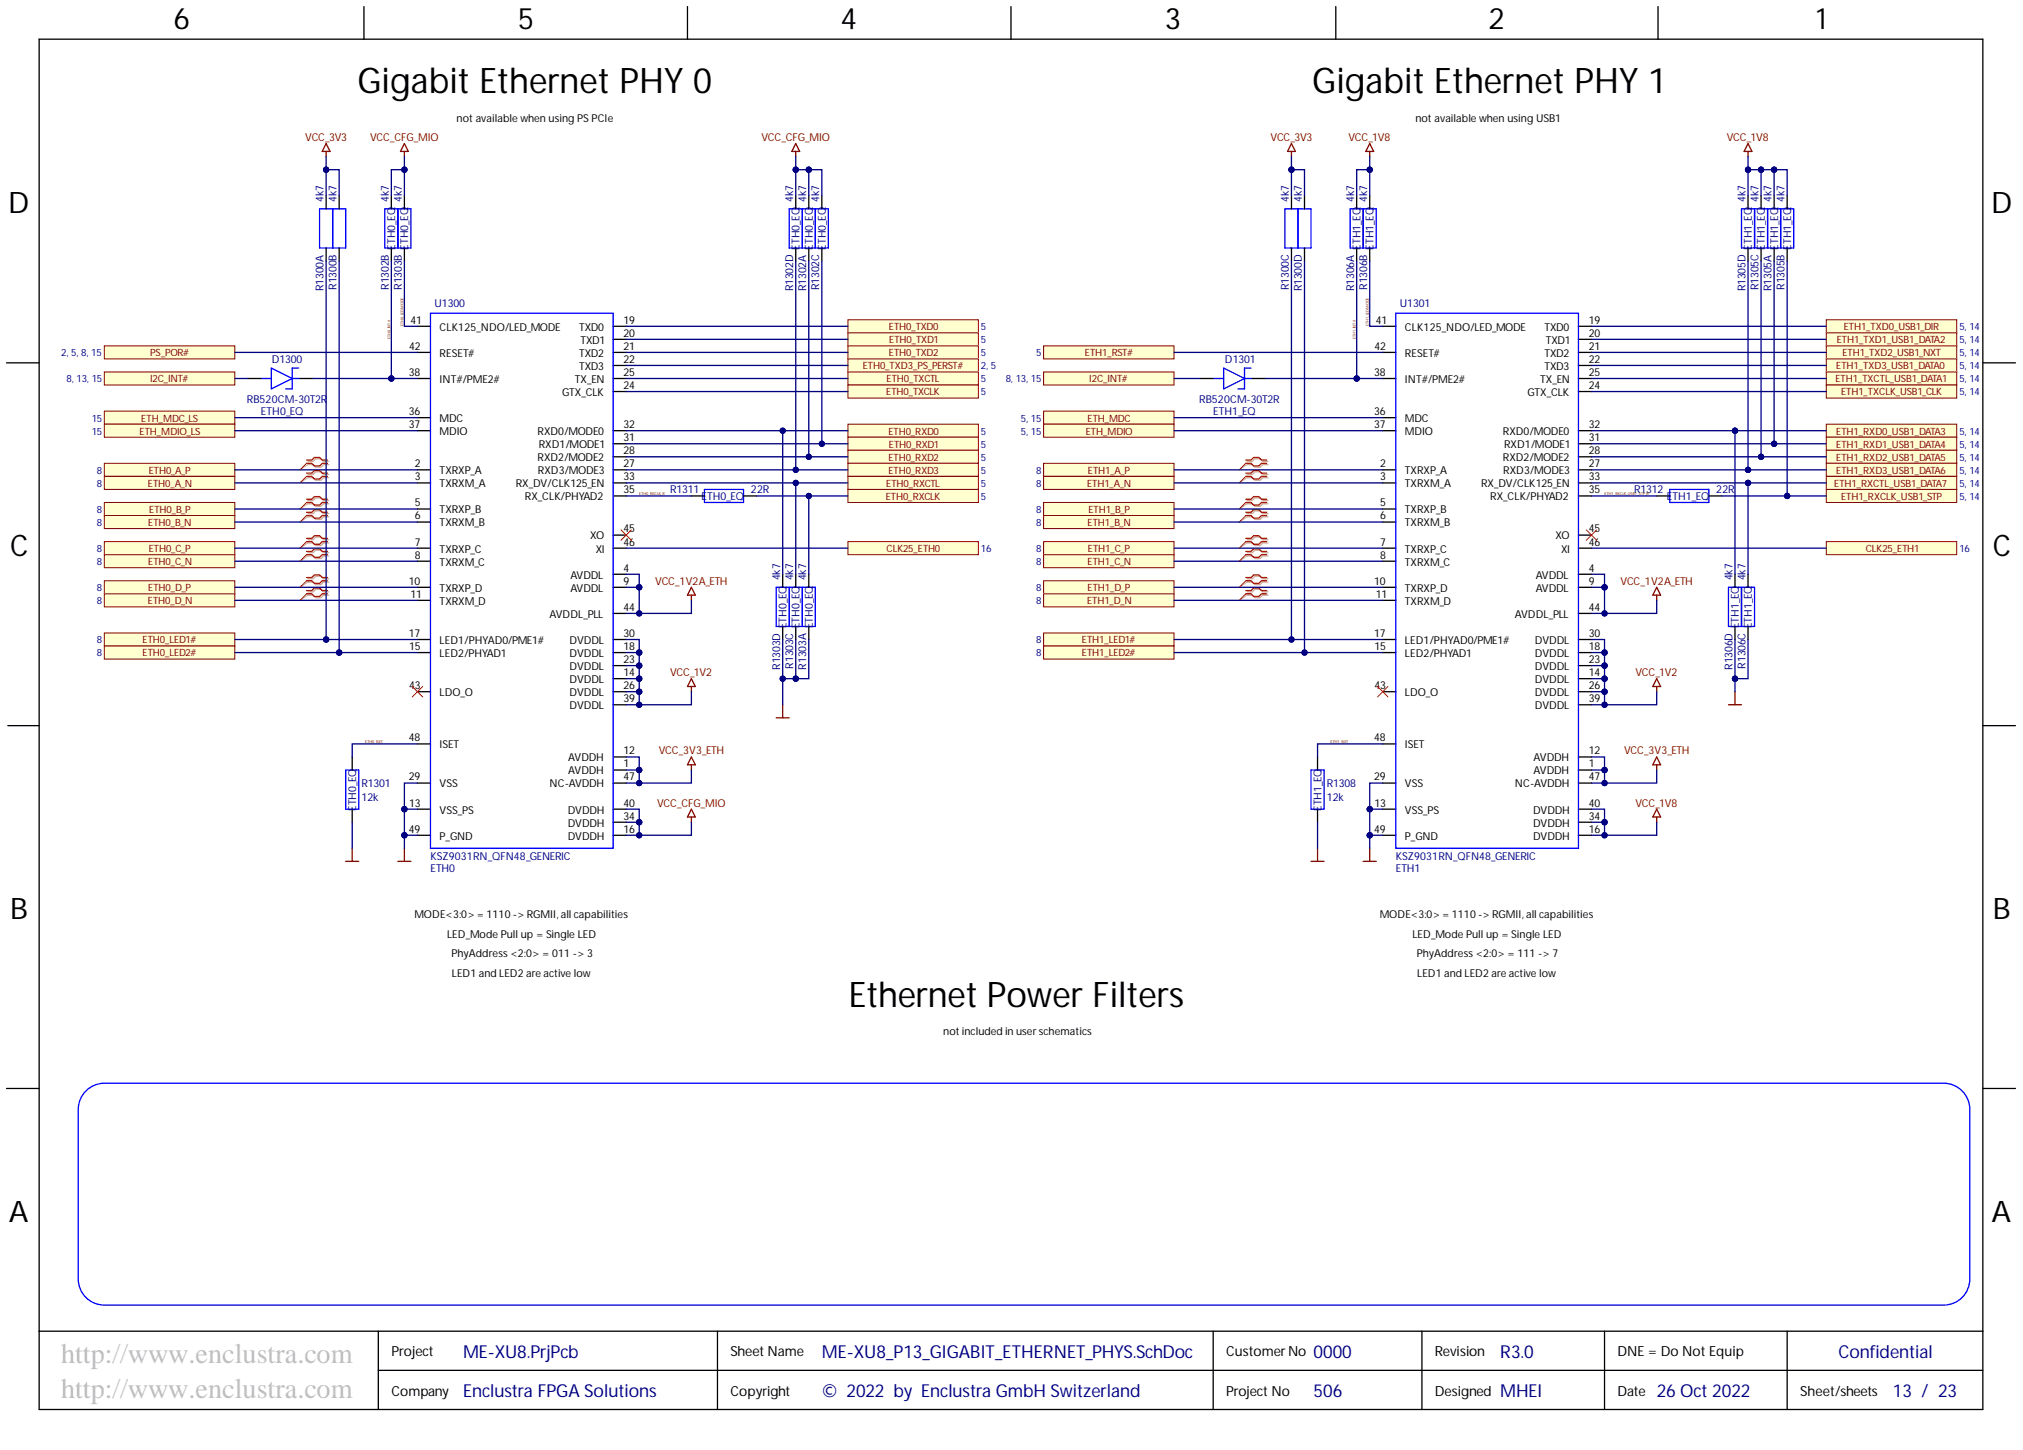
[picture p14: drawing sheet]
<svg xmlns="http://www.w3.org/2000/svg" width="393mm" height="282mm" viewBox="0 0 393 282" stroke-linecap="round" stroke-linejoin="round" font-family="sans-serif">
<defs><g id="words">
<g font-size="6.8">
<text x="69.5" y="18.1">Gigabit Ethernet PHY 0</text>
<text x="255.2" y="18.1">Gigabit Ethernet PHY 1</text>
<text x="165" y="195.7">Ethernet Power Filters</text>
</g>
<g font-size="5.8">
<text x="33.7" y="5.7">6</text>
<text x="100.7" y="5.7">5</text>
<text x="163.4" y="5.7">4</text>
<text x="226.5" y="5.7">3</text>
<text x="289.4" y="5.7">2</text>
<text x="353.1" y="5.7">1</text>
<text x="1.6" y="41.4">D</text>
<text x="387.1" y="41.4">D</text>
<text x="1.9" y="108.2">C</text>
<text x="387.5" y="108.2">C</text>
<text x="1.9" y="178.7">B</text>
<text x="387.5" y="178.7">B</text>
<text x="1.7" y="237.5">A</text>
<text x="387.2" y="237.5">A</text>
</g>
<g font-size="5.5" fill="#c0c0c0">
<text x="11.9" y="264.9">http://www.enclustra.com</text>
<text x="11.9" y="271.8">http://www.enclustra.com</text>
</g>
<g font-size="3.5" fill="#000080">
<text x="90" y="264">ME-XU8.PrjPcb</text>
<text x="159.8" y="264">ME-XU8_P13_GIGABIT_ETHERNET_PHYS.SchDoc</text>
<text x="255.4" y="264">0000</text>
<text x="357.5" y="264">Confidential</text>
<text x="90" y="271.6">Enclustra FPGA Solutions</text>
<text x="159.8" y="271.6">© 2022 by Enclustra GmbH Switzerland</text>
<text x="255.4" y="271.6">506</text>
<text x="291.7" y="271.6">MHEI</text>
<text x="322.1" y="271.6">26 Oct 2022</text>
<text x="368" y="271.6">13 / 23</text>
</g>
<text font-size="3.5" fill="#00007c" x="291.7" y="264">R3.0</text>
<g font-size="2.7">
<text x="76.1" y="263.7">Project</text>
<text x="142" y="263.7">Sheet Name</text>
<text x="238.4" y="263.7">Customer No</text>
<text x="279" y="263.7">Revision</text>
<text x="314.5" y="263.7">DNE = Do Not Equip</text>
<text x="76.1" y="271.3">Company</text>
<text x="142" y="271.3">Copyright</text>
<text x="238.4" y="271.3">Project No</text>
<text x="279" y="271.3">Designed</text>
<text x="314.5" y="271.3">Date</text>
<text x="350" y="271.3">Sheet/sheets</text>
</g>
<g font-size="2.1">
<text x="88.8" y="23.7">not available when using PS PCIe</text>
<text x="275.2" y="23.7">not available when using USB1</text>
<text x="79.8" y="62.9">41</text>
<text x="85.5" y="64.3">CLK125_NDO/LED_MODE</text>
<text x="112.6" y="64.3">TXD0</text>
<text x="121.2" y="62.9">19</text>
<text x="121.2" y="65.5">20</text>
<text x="267.5" y="62.9">41</text>
<text x="273.2" y="64.3">CLK125_NDO/LED_MODE</text>
<text x="300.3" y="64.3">TXD0</text>
<text x="308.9" y="62.9">19</text>
<text x="308.9" y="65.5">20</text>
<text x="79.6" y="68">42</text>
<text x="85.5" y="69.3">RESET#</text>
<text x="112.6" y="69.3">TXD2</text>
<text x="112.6" y="71.9">TXD3</text>
<text x="112.9" y="66.8">TXD1</text>
<text x="121.2" y="68">21</text>
<text x="121.2" y="70.5">22</text>
<text x="267.3" y="68">42</text>
<text x="273.2" y="69.3">RESET#</text>
<text x="300.3" y="69.3">TXD2</text>
<text x="300.3" y="71.9">TXD3</text>
<text x="300.6" y="66.8">TXD1</text>
<text x="308.9" y="68">21</text>
<text x="308.9" y="70.5">22</text>
<text x="79.5" y="73.1">38</text>
<text x="85.5" y="74.4">INT#/PME2#</text>
<text x="109.3" y="77">GTX_CLK</text>
<text x="111.8" y="74.4">TX_EN</text>
<text x="121.2" y="73.1">25</text>
<text x="121.2" y="75.6">24</text>
<text x="267.2" y="73.1">38</text>
<text x="273.2" y="74.4">INT#/PME2#</text>
<text x="297" y="77">GTX_CLK</text>
<text x="299.5" y="74.4">TX_EN</text>
<text x="308.9" y="73.1">25</text>
<text x="308.9" y="75.6">24</text>
<text x="79.5" y="80.7">36</text>
<text x="79.5" y="83.2">37</text>
<text x="85.5" y="82">MDC</text>
<text x="121.2" y="83.2">32</text>
<text x="267.2" y="80.7">36</text>
<text x="267.2" y="83.2">37</text>
<text x="273.2" y="82">MDC</text>
<text x="308.9" y="83.2">32</text>
<text x="85.5" y="84.6">MDIO</text>
<text x="104.5" y="84.6">RXD0/MODE0</text>
<text x="104.5" y="89.6">RXD2/MODE2</text>
<text x="104.8" y="87.1">RXD1/MODE1</text>
<text x="121.2" y="85.8">31</text>
<text x="121.2" y="88.3">28</text>
<text x="273.2" y="84.6">MDIO</text>
<text x="292.2" y="84.6">RXD0/MODE0</text>
<text x="292.2" y="89.6">RXD2/MODE2</text>
<text x="292.5" y="87.1">RXD1/MODE1</text>
<text x="308.9" y="85.8">31</text>
<text x="308.9" y="88.3">28</text>
<text x="80.7" y="90.8">2</text>
<text x="80.7" y="93.4">3</text>
<text x="85.5" y="92.2">TXRXP_A</text>
<text x="85.5" y="94.7">TXRXM_A</text>
<text x="100.3" y="94.7">RX_DV/CLK125_EN</text>
<text x="104.6" y="92.2">RXD3/MODE3</text>
<text x="121.2" y="90.8">27</text>
<text x="121.2" y="93.4">33</text>
<text x="121.2" y="95.9">35</text>
<text x="268.4" y="90.8">2</text>
<text x="268.4" y="93.4">3</text>
<text x="273.2" y="92.2">TXRXP_A</text>
<text x="273.2" y="94.7">TXRXM_A</text>
<text x="288" y="94.7">RX_DV/CLK125_EN</text>
<text x="292.3" y="92.2">RXD3/MODE3</text>
<text x="308.9" y="90.8">27</text>
<text x="308.9" y="93.4">33</text>
<text x="308.9" y="95.9">35</text>
<text x="80.7" y="98.4">5</text>
<text x="80.7" y="101">6</text>
<text x="85.5" y="99.8">TXRXP_B</text>
<text x="102" y="97.3">RX_CLK/PHYAD2</text>
<text x="268.4" y="98.4">5</text>
<text x="268.4" y="101">6</text>
<text x="273.2" y="99.8">TXRXP_B</text>
<text x="289.7" y="97.3">RX_CLK/PHYAD2</text>
<text x="80.7" y="106.1">7</text>
<text x="85.5" y="102.3">TXRXM_B</text>
<text x="85.5" y="107.4">TXRXP_C</text>
<text x="114.7" y="104.9">XO</text>
<text x="115.8" y="107.4">XI</text>
<text x="121.2" y="103.5">45</text>
<text x="121.2" y="106.1">46</text>
<text x="268.4" y="106.1">7</text>
<text x="273.2" y="102.3">TXRXM_B</text>
<text x="273.2" y="107.4">TXRXP_C</text>
<text x="302.4" y="104.9">XO</text>
<text x="303.5" y="107.4">XI</text>
<text x="308.9" y="103.5">45</text>
<text x="308.9" y="106.1">46</text>
<text x="79.5" y="113.7">10</text>
<text x="80.7" y="108.6">8</text>
<text x="85.5" y="109.9">TXRXM_C</text>
<text x="110.9" y="112.5">AVDDL</text>
<text x="121.2" y="111.1">4</text>
<text x="121.2" y="113.7">9</text>
<text x="267.2" y="113.7">10</text>
<text x="268.4" y="108.6">8</text>
<text x="273.2" y="109.9">TXRXM_C</text>
<text x="298.6" y="112.5">AVDDL</text>
<text x="308.9" y="111.1">4</text>
<text x="308.9" y="113.7">9</text>
<text x="79.8" y="116.2">11</text>
<text x="85.5" y="115">TXRXP_D</text>
<text x="85.5" y="117.6">TXRXM_D</text>
<text x="110.9" y="115">AVDDL</text>
<text x="121.2" y="118.7">44</text>
<text x="267.5" y="116.2">11</text>
<text x="273.2" y="115">TXRXP_D</text>
<text x="273.2" y="117.6">TXRXM_D</text>
<text x="298.6" y="115">AVDDL</text>
<text x="308.9" y="118.7">44</text>
<text x="79.5" y="123.8">17</text>
<text x="85.5" y="125.2">LED1/PHYAD0/PME1#</text>
<text x="106.9" y="120.1">AVDDL_PLL</text>
<text x="110.8" y="125.2">DVDDL</text>
<text x="121.2" y="123.8">30</text>
<text x="267.2" y="123.8">17</text>
<text x="273.2" y="125.2">LED1/PHYAD0/PME1#</text>
<text x="294.6" y="120.1">AVDDL_PLL</text>
<text x="298.5" y="125.2">DVDDL</text>
<text x="308.9" y="123.8">30</text>
<text x="79.6" y="126.3">15</text>
<text x="85.5" y="127.7">LED2/PHYAD1</text>
<text x="110.8" y="127.7">DVDDL</text>
<text x="110.8" y="130.2">DVDDL</text>
<text x="121.2" y="126.3">18</text>
<text x="121.2" y="128.9">23</text>
<text x="121.2" y="131.4">14</text>
<text x="267.3" y="126.3">15</text>
<text x="273.2" y="127.7">LED2/PHYAD1</text>
<text x="298.5" y="127.7">DVDDL</text>
<text x="298.5" y="130.2">DVDDL</text>
<text x="308.9" y="126.3">18</text>
<text x="308.9" y="128.9">23</text>
<text x="308.9" y="131.4">14</text>
<text x="79.6" y="134">43</text>
<text x="85.5" y="135.3">LDO_O</text>
<text x="110.8" y="132.8">DVDDL</text>
<text x="110.8" y="135.3">DVDDL</text>
<text x="110.8" y="137.8">DVDDL</text>
<text x="121.2" y="134">26</text>
<text x="121.2" y="136.5">39</text>
<text x="267.3" y="134">43</text>
<text x="273.2" y="135.3">LDO_O</text>
<text x="298.5" y="132.8">DVDDL</text>
<text x="298.5" y="135.3">DVDDL</text>
<text x="298.5" y="137.8">DVDDL</text>
<text x="308.9" y="134">26</text>
<text x="308.9" y="136.5">39</text>
<text x="79.5" y="144.1">48</text>
<text x="85.5" y="145.5">ISET</text>
<text x="110.5" y="148">AVDDH</text>
<text x="121.2" y="146.6">12</text>
<text x="121.2" y="149.2">1</text>
<text x="267.2" y="144.1">48</text>
<text x="273.2" y="145.5">ISET</text>
<text x="298.2" y="148">AVDDH</text>
<text x="308.9" y="146.6">12</text>
<text x="308.9" y="149.2">1</text>
<text x="79.5" y="151.7">29</text>
<text x="85.5" y="153.1">VSS</text>
<text x="106.9" y="153.1">NC-AVDDH</text>
<text x="110.5" y="150.5">AVDDH</text>
<text x="121.2" y="151.7">47</text>
<text x="267.2" y="151.7">29</text>
<text x="273.2" y="153.1">VSS</text>
<text x="294.6" y="153.1">NC-AVDDH</text>
<text x="298.2" y="150.5">AVDDH</text>
<text x="308.9" y="151.7">47</text>
<text x="79.5" y="161.9">49</text>
<text x="79.6" y="156.8">13</text>
<text x="85.5" y="158.1">VSS_PS</text>
<text x="110.4" y="158.1">DVDDH</text>
<text x="110.4" y="160.7">DVDDH</text>
<text x="121.2" y="156.8">40</text>
<text x="121.2" y="159.3">34</text>
<text x="121.2" y="161.9">16</text>
<text x="267.2" y="161.9">49</text>
<text x="267.3" y="156.8">13</text>
<text x="273.2" y="158.1">VSS_PS</text>
<text x="298.1" y="158.1">DVDDH</text>
<text x="298.1" y="160.7">DVDDH</text>
<text x="308.9" y="156.8">40</text>
<text x="308.9" y="159.3">34</text>
<text x="308.9" y="161.9">16</text>
<text x="85.5" y="163.2">P_GND</text>
<text x="110.4" y="163.2">DVDDH</text>
<text x="273.2" y="163.2">P_GND</text>
<text x="298.1" y="163.2">DVDDH</text>
<text x="80.6" y="178.4">MODE&lt;3:0&gt; = 1110 -&gt; RGMII, all capabilities</text>
<text x="268.3" y="178.4">MODE&lt;3:0&gt; = 1110 -&gt; RGMII, all capabilities</text>
<text x="86.9" y="182.2">LED_Mode Pull up = Single LED</text>
<text x="274.6" y="182.2">LED_Mode Pull up = Single LED</text>
<text x="87.8" y="186">PhyAddress &lt;2:0&gt; = 011 -&gt; 3</text>
<text x="87.8" y="189.9">LED1 and LED2 are active low</text>
<text x="275.5" y="186">PhyAddress &lt;2:0&gt; = 111 -&gt; 7</text>
<text x="275.5" y="189.9">LED1 and LED2 are active low</text>
<text x="183.4" y="201.3">not included in user schematics</text>
</g>
<g font-size="2.1" fill="#800000">
<text x="59.4" y="27.4">VCC_3V3</text>
<text x="72" y="27.4">VCC_CFG_MIO</text>
<text x="148" y="27.4">VCC_CFG_MIO</text>
<text x="247" y="27.4">VCC_3V3</text>
<text x="262.2" y="27.4">VCC_1V8</text>
<text x="335.7" y="27.4">VCC_1V8</text>
<text x="127.4" y="113.7">VCC_1V2A_ETH</text>
<text x="315.1" y="113.7">VCC_1V2A_ETH</text>
<text x="130.3" y="131.4">VCC_1V2</text>
<text x="318" y="131.4">VCC_1V2</text>
<text x="128.1" y="146.6">VCC_3V3_ETH</text>
<text x="315.8" y="146.6">VCC_3V3_ETH</text>
<text x="127.8" y="156.8">VCC_CFG_MIO</text>
<text x="318" y="156.8">VCC_1V8</text>
</g>
<g font-size="2.1" fill="#000080">
<text x="62.9" y="39.2" transform="rotate(-90 62.9 39.2)">4k7</text>
<text x="65.4" y="39.2" transform="rotate(-90 65.4 39.2)">4k7</text>
<text x="75.6" y="39.2" transform="rotate(-90 75.6 39.2)">4k7</text>
<text x="78.1" y="39.2" transform="rotate(-90 78.1 39.2)">4k7</text>
<text x="154.2" y="39.2" transform="rotate(-90 154.2 39.2)">4k7</text>
<text x="156.8" y="39.2" transform="rotate(-90 156.8 39.2)">4k7</text>
<text x="159.3" y="39.2" transform="rotate(-90 159.3 39.2)">4k7</text>
<text x="250.6" y="39.2" transform="rotate(-90 250.6 39.2)">4k7</text>
<text x="253.1" y="39.2" transform="rotate(-90 253.1 39.2)">4k7</text>
<text x="263.3" y="39.2" transform="rotate(-90 263.3 39.2)">4k7</text>
<text x="265.8" y="39.2" transform="rotate(-90 265.8 39.2)">4k7</text>
<text x="339.4" y="39.2" transform="rotate(-90 339.4 39.2)">4k7</text>
<text x="341.9" y="39.2" transform="rotate(-90 341.9 39.2)">4k7</text>
<text x="344.4" y="39.2" transform="rotate(-90 344.4 39.2)">4k7</text>
<text x="347" y="39.2" transform="rotate(-90 347 39.2)">4k7</text>
<text x="76.9" y="48.5" transform="rotate(-90 76.9 48.5)">ETH0_EQ</text>
<text x="79.4" y="48.5" transform="rotate(-90 79.4 48.5)">ETH0_EQ</text>
<text x="155.5" y="48.5" transform="rotate(-90 155.5 48.5)">ETH0_EQ</text>
<text x="158" y="48.5" transform="rotate(-90 158 48.5)">ETH0_EQ</text>
<text x="160.6" y="48.5" transform="rotate(-90 160.6 48.5)">ETH0_EQ</text>
<text x="264.6" y="48.5" transform="rotate(-90 264.6 48.5)">ETH1_EQ</text>
<text x="267.1" y="48.5" transform="rotate(-90 267.1 48.5)">ETH1_EQ</text>
<text x="340.6" y="48.5" transform="rotate(-90 340.6 48.5)">ETH1_EQ</text>
<text x="343.2" y="48.5" transform="rotate(-90 343.2 48.5)">ETH1_EQ</text>
<text x="345.7" y="48.5" transform="rotate(-90 345.7 48.5)">ETH1_EQ</text>
<text x="348.3" y="48.5" transform="rotate(-90 348.3 48.5)">ETH1_EQ</text>
<text x="62.9" y="56.6" transform="rotate(-90 62.9 56.6)">R1300A</text>
<text x="65.4" y="56.3" transform="rotate(-90 65.4 56.3)">R1300B</text>
<text x="75.6" y="56.3" transform="rotate(-90 75.6 56.3)">R1302B</text>
<text x="78.1" y="56.3" transform="rotate(-90 78.1 56.3)">R1303B</text>
<text x="84.5" y="59.6">U1300</text>
<text x="154.2" y="56.7" transform="rotate(-90 154.2 56.7)">R1302D</text>
<text x="156.8" y="56.6" transform="rotate(-90 156.8 56.6)">R1302A</text>
<text x="159.3" y="56.4" transform="rotate(-90 159.3 56.4)">R1302C</text>
<text x="250.6" y="56.4" transform="rotate(-90 250.6 56.4)">R1300C</text>
<text x="253.1" y="56.7" transform="rotate(-90 253.1 56.7)">R1300D</text>
<text x="263.3" y="56.6" transform="rotate(-90 263.3 56.6)">R1306A</text>
<text x="265.8" y="56.3" transform="rotate(-90 265.8 56.3)">R1306B</text>
<text x="272.2" y="59.6">U1301</text>
<text x="339.4" y="56.7" transform="rotate(-90 339.4 56.7)">R1305D</text>
<text x="341.9" y="56.4" transform="rotate(-90 341.9 56.4)">R1305C</text>
<text x="344.4" y="56.6" transform="rotate(-90 344.4 56.6)">R1305A</text>
<text x="347" y="56.3" transform="rotate(-90 347 56.3)">R1305B</text>
<text x="52.8" y="70.5">D1300</text>
<text x="238.2" y="70.5">D1301</text>
<text x="48" y="78.4">RB520CM-30T2R</text>
<text x="50.7" y="80.7">ETH0_EQ</text>
<text x="233.2" y="78.4">RB520CM-30T2R</text>
<text x="235.9" y="80.7">ETH1_EQ</text>
<text x="130.3" y="95.9">R1311</text>
<text x="146" y="95.9">22R</text>
<text x="317.7" y="95.9">R1312</text>
<text x="333.7" y="95.9">22R</text>
<text x="136.4" y="97.2">ETH0_EQ</text>
<text x="324.1" y="97.2">ETH1_EQ</text>
<text x="151.7" y="112.8" transform="rotate(-90 151.7 112.8)">4k7</text>
<text x="154.2" y="112.8" transform="rotate(-90 154.2 112.8)">4k7</text>
<text x="156.8" y="112.8" transform="rotate(-90 156.8 112.8)">4k7</text>
<text x="336.8" y="112.8" transform="rotate(-90 336.8 112.8)">4k7</text>
<text x="339.4" y="112.8" transform="rotate(-90 339.4 112.8)">4k7</text>
<text x="152.9" y="122.1" transform="rotate(-90 152.9 122.1)">ETH0_EQ</text>
<text x="155.5" y="122.1" transform="rotate(-90 155.5 122.1)">ETH0_EQ</text>
<text x="158" y="122.1" transform="rotate(-90 158 122.1)">ETH0_EQ</text>
<text x="338.1" y="122.1" transform="rotate(-90 338.1 122.1)">ETH1_EQ</text>
<text x="340.6" y="122.1" transform="rotate(-90 340.6 122.1)">ETH1_EQ</text>
<text x="151.7" y="130.2" transform="rotate(-90 151.7 130.2)">R1303D</text>
<text x="154.2" y="130" transform="rotate(-90 154.2 130)">R1303C</text>
<text x="156.8" y="130.2" transform="rotate(-90 156.8 130.2)">R1303A</text>
<text x="336.8" y="130.2" transform="rotate(-90 336.8 130.2)">R1306D</text>
<text x="339.4" y="130" transform="rotate(-90 339.4 130)">R1306C</text>
<text x="70.3" y="153">R1301</text>
<text x="70.3" y="155.8">12k</text>
<text x="258" y="153">R1308</text>
<text x="258" y="155.8">12k</text>
<text x="69.2" y="157.6" transform="rotate(-90 69.2 157.6)">ETH0_EQ</text>
<text x="256.9" y="157.6" transform="rotate(-90 256.9 157.6)">ETH1_EQ</text>
<text x="83.7" y="167.2">KSZ9031RN_QFN48_GENERIC</text>
<text x="271.4" y="167.2">KSZ9031RN_QFN48_GENERIC</text>
<text x="83.7" y="169.5">ETH0</text>
<text x="271.4" y="169.5">ETH1</text>
</g>
<g font-size="1.9" fill="#800000">
<text x="172.8" y="64.2">ETH0_TXD0</text>
<text x="358.5" y="64.2">ETH1_TXD0_USB1_DIR</text>
<text x="29.2" y="69.3">PS_POR#</text>
<text x="167.7" y="71.8">ETH0_TXD3_PS_PERST#</text>
<text x="172.8" y="69.3">ETH0_TXD2</text>
<text x="172.9" y="66.7">ETH0_TXD1</text>
<text x="210.9" y="69.3">ETH1_RST#</text>
<text x="357" y="71.8">ETH1_TXD3_USB1_DATA0</text>
<text x="357.1" y="66.7">ETH1_TXD1_USB1_DATA2</text>
<text x="358.2" y="69.3">ETH1_TXD2_USB1_NXT</text>
<text x="29.2" y="74.3">I2C_INT#</text>
<text x="172.3" y="76.9">ETH0_TXCLK</text>
<text x="172.4" y="74.3">ETH0_TXCTL</text>
<text x="211.8" y="74.3">I2C_INT#</text>
<text x="356.9" y="74.3">ETH1_TXCTL_USB1_DATA1</text>
<text x="358" y="76.9">ETH1_TXCLK_USB1_CLK</text>
<text x="27.5" y="81.9">ETH_MDC_LS</text>
<text x="211.5" y="81.9">ETH_MDC</text>
<text x="27.1" y="84.5">ETH_MDIO_LS</text>
<text x="172.7" y="84.5">ETH0_RXD0</text>
<text x="172.7" y="89.6">ETH0_RXD2</text>
<text x="172.8" y="87">ETH0_RXD1</text>
<text x="211.1" y="84.5">ETH_MDIO</text>
<text x="357" y="84.5">ETH1_RXD0_USB1_DATA3</text>
<text x="357" y="87">ETH1_RXD1_USB1_DATA4</text>
<text x="357" y="89.6">ETH1_RXD2_USB1_DATA5</text>
<text x="28.7" y="94.6">ETH0_A_N</text>
<text x="28.9" y="92.1">ETH0_A_P</text>
<text x="172.3" y="94.6">ETH0_RXCTL</text>
<text x="172.7" y="92.1">ETH0_RXD3</text>
<text x="211.4" y="94.6">ETH1_A_N</text>
<text x="211.5" y="92.1">ETH1_A_P</text>
<text x="356.6" y="94.6">ETH1_RXCTL_USB1_DATA7</text>
<text x="357" y="92.1">ETH1_RXD3_USB1_DATA6</text>
<text x="29" y="99.7">ETH0_B_P</text>
<text x="172.2" y="97.2">ETH0_RXCLK</text>
<text x="211.6" y="99.7">ETH1_B_P</text>
<text x="358" y="97.2">ETH1_RXCLK_USB1_STP</text>
<text x="28.8" y="102.2">ETH0_B_N</text>
<text x="28.9" y="107.3">ETH0_C_P</text>
<text x="172.4" y="107.3">CLK25_ETH0</text>
<text x="211.5" y="102.2">ETH1_B_N</text>
<text x="211.5" y="107.3">ETH1_C_P</text>
<text x="362.8" y="107.3">CLK25_ETH1</text>
<text x="28.8" y="109.9">ETH0_C_N</text>
<text x="211.5" y="109.9">ETH1_C_N</text>
<text x="28.7" y="117.5">ETH0_D_N</text>
<text x="28.8" y="114.9">ETH0_D_P</text>
<text x="211.4" y="117.5">ETH1_D_N</text>
<text x="211.5" y="114.9">ETH1_D_P</text>
<text x="27.7" y="125.1">ETH0_LED1#</text>
<text x="210.4" y="125.1">ETH1_LED1#</text>
<text x="27.7" y="127.6">ETH0_LED2#</text>
<text x="210.4" y="127.6">ETH1_LED2#</text>
</g>
<g font-size="1.9" fill="#000080">
<text x="190.7" y="64.2">5</text>
<text x="381" y="64.2">5, 14</text>
<text x="11.9" y="69.3">2, 5, 8, 15</text>
<text x="190.7" y="66.7">5</text>
<text x="190.7" y="69.3">5</text>
<text x="190.7" y="71.8">2, 5</text>
<text x="201.5" y="69.3">5</text>
<text x="381" y="66.7">5, 14</text>
<text x="381" y="69.3">5, 14</text>
<text x="381" y="71.8">5, 14</text>
<text x="12.9" y="74.3">8, 13, 15</text>
<text x="190.7" y="74.3">5</text>
<text x="190.7" y="76.9">5</text>
<text x="195.6" y="74.3">8, 13, 15</text>
<text x="381" y="74.3">5, 14</text>
<text x="381" y="76.9">5, 14</text>
<text x="17.8" y="81.9">15</text>
<text x="198.5" y="81.9">5, 15</text>
<text x="17.8" y="84.5">15</text>
<text x="190.7" y="84.5">5</text>
<text x="190.7" y="87">5</text>
<text x="190.7" y="89.6">5</text>
<text x="198.5" y="84.5">5, 15</text>
<text x="381" y="84.5">5, 14</text>
<text x="381" y="87">5, 14</text>
<text x="381" y="89.6">5, 14</text>
<text x="18.9" y="92.1">8</text>
<text x="18.9" y="94.6">8</text>
<text x="190.7" y="92.1">5</text>
<text x="190.7" y="94.6">5</text>
<text x="201.5" y="92.1">8</text>
<text x="201.5" y="94.6">8</text>
<text x="381" y="92.1">5, 14</text>
<text x="381" y="94.6">5, 14</text>
<text x="18.9" y="99.7">8</text>
<text x="190.7" y="97.2">5</text>
<text x="201.5" y="99.7">8</text>
<text x="381" y="97.2">5, 14</text>
<text x="18.9" y="102.2">8</text>
<text x="18.9" y="107.3">8</text>
<text x="190.7" y="107.3">16</text>
<text x="201.5" y="102.2">8</text>
<text x="201.5" y="107.3">8</text>
<text x="381" y="107.3">16</text>
<text x="18.9" y="109.9">8</text>
<text x="201.5" y="109.9">8</text>
<text x="18.9" y="114.9">8</text>
<text x="18.9" y="117.5">8</text>
<text x="201.5" y="114.9">8</text>
<text x="201.5" y="117.5">8</text>
<text x="18.9" y="125.1">8</text>
<text x="201.5" y="125.1">8</text>
<text x="18.9" y="127.6">8</text>
<text x="201.5" y="127.6">8</text>
</g>
<g font-size=".8" fill="#800000">
<text x="75.9" y="66" transform="rotate(-90 75.9 66)">ETH0_INT#</text>
<text x="78.5" y="63.4" transform="rotate(-90 78.5 63.4)">ETH0_LEDMODE</text>
<text x="263.6" y="66" transform="rotate(-90 263.6 66)">ETH1_INT#</text>
<text x="266.2" y="63.4" transform="rotate(-90 266.2 63.4)">ETH1_LEDMODE</text>
<text x="124.3" y="96.2">ETH0_RXCLK_R</text>
<text x="312" y="96.2">ETH1_RXCLK_USB1_STP_R</text>
<text x="71" y="144.4">ETH0_ISET</text>
<text x="258.7" y="144.4">ETH1_ISET</text>
</g>
</g></defs>
<g fill="none" stroke="#000" stroke-width=".25">
<path d="M7.6 7.6h377.9v266.4h-377.9zM70.8 1.3v6.3M133.7 1.3v6.3M196.6 1.3v6.3M259.7 1.3v6.3M322.4 1.3v6.3M63.4 38.1v2.5M65.9 38.1v2.5M76.1 38.1v2.5M78.6 38.1v2.5M154.7 38.1v2.5M157.3 38.1v2.5"/>
<path d="M159.8 38.1v2.5M251.1 38.1v2.5M253.6 38.1v2.5M263.8 38.1v2.5M266.3 38.1v2.5M339.9 38.1v2.5M342.4 38.1v2.5M345 38.1v2.5M347.5 38.1v2.5M63.4 48.2v2.5M65.9 48.2v2.5M76.1 48.2v2.5"/>
<path d="M78.6 48.2v2.5M154.7 48.2v2.5M157.3 48.2v2.5M159.8 48.2v2.5M251.1 48.2v2.5M253.6 48.2v2.5M263.8 48.2v2.5M266.3 48.2v2.5M339.9 48.2v2.5M342.4 48.2v2.5M345 48.2v2.5M347.5 48.2v2.5"/>
<path d="M1.3 70.5h6.3M48.2 73.6h2.5M58.3 73.6h2.6M81.2 63.4h2.5M81.2 68.5h2.5M81.2 73.6h2.5M119.2 63.4h2.5M119.2 68.5h2.5M119.2 73.6h2.5M119.2 66h2.5M119.2 71h2.5M119.2 76.1h2.5"/>
<path d="M233.4 73.6h2.5M243.5 73.6h2.5M268.9 63.4h2.5M268.9 68.5h2.5M268.9 73.6h2.5M306.9 63.4h2.5M306.9 68.5h2.5M306.9 73.6h2.5M306.9 66h2.5M306.9 71h2.5M306.9 76.1h2.5M385.5 70.5h6.4"/>
<path d="M81.2 81.2h2.5M81.2 83.7h2.5M81.2 91.3h2.5M81.2 93.9h2.5M81.2 98.9h2.5M119.2 83.7h2.5M119.2 91.3h2.5M119.2 93.9h2.5M119.2 86.3h2.5M119.2 88.8h2.5M119.2 96.4h2.5M134.4 96.4h2.6"/>
<path d="M144.6 96.4h2.5M268.9 81.2h2.5M268.9 83.7h2.5M268.9 91.3h2.5M268.9 93.9h2.5M268.9 98.9h2.5M306.9 83.7h2.5M306.9 91.3h2.5M306.9 93.9h2.5M306.9 86.3h2.5M306.9 88.8h2.5M306.9 96.4h2.5"/>
<path d="M322.1 96.4h2.6M332.3 96.4h2.5M81.2 101.5h2.5M81.2 106.6h2.5M81.2 109.1h2.5M81.2 114.2h2.5M81.2 116.7h2.5M119.2 106.6h2.5M119.2 114.2h2.5M119.2 104h2.5M119.2 111.6h2.5M119.2 119.2h2.5"/>
<path d="M152.2 111.6v2.6M154.7 111.6v2.6M157.3 111.6v2.6M268.9 101.5h2.5M268.9 106.6h2.5M268.9 109.1h2.5M268.9 114.2h2.5M268.9 116.7h2.5M306.9 106.6h2.5M306.9 114.2h2.5M306.9 104h2.5M306.9 111.6h2.5"/>
<path d="M306.9 119.2h2.5M337.3 111.6v2.6M339.9 111.6v2.6M81.2 124.3h2.5M81.2 126.9h2.5M81.2 134.5h2.5M119.2 124.3h2.5M119.2 126.9h2.5M119.2 134.5h2.5M119.2 129.4h2.5M119.2 131.9h2.5M119.2 137h2.5"/>
<path d="M152.2 121.8v2.5M154.7 121.8v2.5M157.3 121.8v2.5M268.9 124.3h2.5M268.9 126.9h2.5M268.9 134.5h2.5M306.9 124.3h2.5M306.9 126.9h2.5M306.9 134.5h2.5M306.9 129.4h2.5M306.9 131.9h2.5M306.9 137h2.5"/>
<path d="M337.3 121.8v2.5M339.9 121.8v2.5M1.5 141.1h6.1M68.5 147.1v2.6M68.5 157.3v2.5M81.2 144.6h2.5M81.2 152.2h2.5M81.2 157.3h2.5M119.2 152.2h2.5M119.2 157.3h2.5M119.2 147.1h2.5M119.2 149.7h2.5"/>
<path d="M119.2 159.8h2.5M256.2 147.1v2.6M256.2 157.3v2.5M268.9 144.6h2.5M268.9 152.2h2.5M268.9 157.3h2.5M306.9 152.2h2.5M306.9 157.3h2.5M306.9 147.1h2.5M306.9 149.7h2.5M306.9 159.8h2.5M385.5 141.1h6.4"/>
<path d="M81.2 162.4h2.5M119.2 162.4h2.5M268.9 162.4h2.5M306.9 162.4h2.5M1.3 211.6h6.3M385.5 211.6h6.4M7.6 258.8h377.9M73.6 258.8v15.2M139.5 258.8v15.2M235.9 258.8v15.2M276.5 258.8v15.2M312 258.8v15.2"/>
<path d="M347.5 258.8v15.2M73.6 266.4h311.9"/>
</g>
<g fill="none" stroke="#00f" stroke-width=".25">
<path d="M62.1 40.6h5.1v7.6h-5.1zM64.7 40.6v7.6M74.8 40.6h5.1v7.6h-5.1zM77.4 40.6v7.6M153.5 40.6h7.6v7.6h-7.6zM156 40.6v7.6M158.5 40.6v7.6M249.8 40.6h5.1v7.6h-5.1zM252.4 40.6v7.6M262.5 40.6h5.1v7.6h-5.1zM265.1 40.6v7.6M338.6 40.6h10.2v7.6h-10.2z"/>
<path d="M341.2 40.6v7.6M343.7 40.6v7.6M346.2 40.6v7.6M50.7 73.6h2.1M52.8 71.5l4 2.1-4 2zM56.8 73.6h1.5M58.1 71.5h-1.3v4.1h-1.3M83.7 60.9h35.5v104h-35.5zM235.9 73.6h2M237.9 71.5l4.1 2.1-4.1 2zM242 73.6h1.5M243.2 71.5h-1.2v4.1h-1.3"/>
<path d="M271.4 60.9h35.5v104h-35.5zM137 95.1h7.6v2.6h-7.6zM324.7 95.1h7.6v2.6h-7.6zM150.9 114.2h7.6v7.6h-7.6zM153.5 114.2v7.6M156 114.2v7.6M336.1 114.2h5.1v7.6h-5.1zM338.6 114.2v7.6M67.2 149.7h2.6v7.6h-2.6zM254.9 149.7h2.5v7.6h-2.5z"/>
</g>
<path d="M20.3 67.2h25.4v2.6h-25.4z" fill-rule="evenodd" fill="#ffffd0"/>
<path d="M20.3 67.2h25.4v2.6h-25.4z" fill="none" stroke="#800000" stroke-width=".19"/>
<path d="M20.3 72.3h25.4v2.5h-25.4z" fill-rule="evenodd" fill="#ffffd0"/>
<path d="M20.3 72.3h25.4v2.5h-25.4z" fill="none" stroke="#800000" stroke-width=".19"/>
<path d="M20.3 79.9h25.4v2.6h-25.4z" fill-rule="evenodd" fill="#ffffd0"/>
<path d="M20.3 79.9h25.4v2.6h-25.4z" fill="none" stroke="#800000" stroke-width=".19"/>
<path d="M20.3 82.5h25.4v2.5h-25.4z" fill-rule="evenodd" fill="#ffffd0"/>
<path d="M20.3 82.5h25.4v2.5h-25.4z" fill="none" stroke="#800000" stroke-width=".19"/>
<path d="M20.3 90.1h25.4v2.5h-25.4z" fill-rule="evenodd" fill="#ffffd0"/>
<path d="M20.3 90.1h25.4v2.5h-25.4z" fill="none" stroke="#800000" stroke-width=".19"/>
<path d="M20.3 92.6h25.4v2.5h-25.4z" fill-rule="evenodd" fill="#ffffd0"/>
<path d="M20.3 92.6h25.4v2.5h-25.4z" fill="none" stroke="#800000" stroke-width=".19"/>
<path d="M20.3 97.7h25.4v2.5h-25.4z" fill-rule="evenodd" fill="#ffffd0"/>
<path d="M20.3 97.7h25.4v2.5h-25.4z" fill="none" stroke="#800000" stroke-width=".19"/>
<path d="M20.3 100.2h25.4v2.6h-25.4z" fill-rule="evenodd" fill="#ffffd0"/>
<path d="M20.3 100.2h25.4v2.6h-25.4z" fill="none" stroke="#800000" stroke-width=".19"/>
<path d="M20.3 105.3h25.4v2.5h-25.4z" fill-rule="evenodd" fill="#ffffd0"/>
<path d="M20.3 105.3h25.4v2.5h-25.4z" fill="none" stroke="#800000" stroke-width=".19"/>
<path d="M20.3 107.8h25.4v2.6h-25.4z" fill-rule="evenodd" fill="#ffffd0"/>
<path d="M20.3 107.8h25.4v2.6h-25.4z" fill="none" stroke="#800000" stroke-width=".19"/>
<path d="M20.3 112.9h25.4v2.5h-25.4z" fill-rule="evenodd" fill="#ffffd0"/>
<path d="M20.3 112.9h25.4v2.5h-25.4z" fill="none" stroke="#800000" stroke-width=".19"/>
<path d="M20.3 115.4h25.4v2.6h-25.4z" fill-rule="evenodd" fill="#ffffd0"/>
<path d="M20.3 115.4h25.4v2.6h-25.4z" fill="none" stroke="#800000" stroke-width=".19"/>
<path d="M20.3 123h25.4v2.6h-25.4z" fill-rule="evenodd" fill="#ffffd0"/>
<path d="M20.3 123h25.4v2.6h-25.4z" fill="none" stroke="#800000" stroke-width=".19"/>
<path d="M20.3 125.6h25.4v2.5h-25.4z" fill-rule="evenodd" fill="#ffffd0"/>
<path d="M20.3 125.6h25.4v2.5h-25.4z" fill="none" stroke="#800000" stroke-width=".19"/>
<path d="M164.9 82.5h25.3v2.5h-25.3z" fill-rule="evenodd" fill="#ffffd0"/>
<path d="M164.9 82.5h25.3v2.5h-25.3z" fill="none" stroke="#800000" stroke-width=".19"/>
<path d="M164.9 85h25.3v2.5h-25.3z" fill-rule="evenodd" fill="#ffffd0"/>
<path d="M164.9 85h25.3v2.5h-25.3z" fill="none" stroke="#800000" stroke-width=".19"/>
<path d="M164.9 87.5h25.3v2.6h-25.3z" fill-rule="evenodd" fill="#ffffd0"/>
<path d="M164.9 87.5h25.3v2.6h-25.3z" fill="none" stroke="#800000" stroke-width=".19"/>
<path d="M164.9 90.1h25.3v2.5h-25.3z" fill-rule="evenodd" fill="#ffffd0"/>
<path d="M164.9 90.1h25.3v2.5h-25.3z" fill="none" stroke="#800000" stroke-width=".19"/>
<path d="M164.9 92.6h25.3v2.5h-25.3z" fill-rule="evenodd" fill="#ffffd0"/>
<path d="M164.9 92.6h25.3v2.5h-25.3z" fill="none" stroke="#800000" stroke-width=".19"/>
<path d="M164.9 95.1h25.3v2.6h-25.3z" fill-rule="evenodd" fill="#ffffd0"/>
<path d="M164.9 95.1h25.3v2.6h-25.3z" fill="none" stroke="#800000" stroke-width=".19"/>
<path d="M164.9 62.2h25.3v2.5h-25.3z" fill-rule="evenodd" fill="#ffffd0"/>
<path d="M164.9 62.2h25.3v2.5h-25.3z" fill="none" stroke="#800000" stroke-width=".19"/>
<path d="M164.9 64.7h25.3v2.5h-25.3z" fill-rule="evenodd" fill="#ffffd0"/>
<path d="M164.9 64.7h25.3v2.5h-25.3z" fill="none" stroke="#800000" stroke-width=".19"/>
<path d="M164.9 67.2h25.3v2.6h-25.3z" fill-rule="evenodd" fill="#ffffd0"/>
<path d="M164.9 67.2h25.3v2.6h-25.3z" fill="none" stroke="#800000" stroke-width=".19"/>
<path d="M164.9 69.8h25.3v2.5h-25.3z" fill-rule="evenodd" fill="#ffffd0"/>
<path d="M164.9 69.8h25.3v2.5h-25.3z" fill="none" stroke="#800000" stroke-width=".19"/>
<path d="M164.9 72.3h25.3v2.5h-25.3z" fill-rule="evenodd" fill="#ffffd0"/>
<path d="M164.9 72.3h25.3v2.5h-25.3z" fill="none" stroke="#800000" stroke-width=".19"/>
<path d="M164.9 74.8h25.3v2.6h-25.3z" fill-rule="evenodd" fill="#ffffd0"/>
<path d="M164.9 74.8h25.3v2.6h-25.3z" fill="none" stroke="#800000" stroke-width=".19"/>
<g fill="none" stroke="#800000" stroke-width=".25">
<path d="M63.4 27.9l.8 1.5h-1.6zM63.4 29.4v1M154.7 27.9l.8 1.5h-1.5zM154.7 29.4v1M134.4 115.7v1M134.4 114.2l.8 1.5h-1.5zM134.4 133.4v1.1M134.4 131.9l.8 1.5h-1.5zM150.9 139.5h2.6M152.2 137v2.5M134.4 157.3l.8 1.5h-1.5zM134.4 148.7v1"/>
<path d="M134.4 158.8v1M134.4 147.1l.8 1.6h-1.5zM67.2 167.4h2.6M68.5 164.9v2.5M77.4 167.4h2.5M78.6 164.9v2.5"/>
</g>
<path d="M202.9 67.2h25.4v2.6h-25.4z" fill-rule="evenodd" fill="#ffffd0"/>
<path d="M202.9 67.2h25.4v2.6h-25.4z" fill="none" stroke="#800000" stroke-width=".19"/>
<path d="M202.9 72.3h25.4v2.5h-25.4z" fill-rule="evenodd" fill="#ffffd0"/>
<path d="M202.9 72.3h25.4v2.5h-25.4z" fill="none" stroke="#800000" stroke-width=".19"/>
<path d="M202.9 79.9h25.4v2.6h-25.4z" fill-rule="evenodd" fill="#ffffd0"/>
<path d="M202.9 79.9h25.4v2.6h-25.4z" fill="none" stroke="#800000" stroke-width=".19"/>
<path d="M202.9 82.5h25.4v2.5h-25.4z" fill-rule="evenodd" fill="#ffffd0"/>
<path d="M202.9 82.5h25.4v2.5h-25.4z" fill="none" stroke="#800000" stroke-width=".19"/>
<path d="M202.9 90.1h25.4v2.5h-25.4z" fill-rule="evenodd" fill="#ffffd0"/>
<path d="M202.9 90.1h25.4v2.5h-25.4z" fill="none" stroke="#800000" stroke-width=".19"/>
<path d="M202.9 92.6h25.4v2.5h-25.4z" fill-rule="evenodd" fill="#ffffd0"/>
<path d="M202.9 92.6h25.4v2.5h-25.4z" fill="none" stroke="#800000" stroke-width=".19"/>
<path d="M202.9 97.7h25.4v2.5h-25.4z" fill-rule="evenodd" fill="#ffffd0"/>
<path d="M202.9 97.7h25.4v2.5h-25.4z" fill="none" stroke="#800000" stroke-width=".19"/>
<path d="M202.9 100.2h25.4v2.6h-25.4z" fill-rule="evenodd" fill="#ffffd0"/>
<path d="M202.9 100.2h25.4v2.6h-25.4z" fill="none" stroke="#800000" stroke-width=".19"/>
<path d="M202.9 105.3h25.4v2.5h-25.4z" fill-rule="evenodd" fill="#ffffd0"/>
<path d="M202.9 105.3h25.4v2.5h-25.4z" fill="none" stroke="#800000" stroke-width=".19"/>
<path d="M202.9 107.8h25.4v2.6h-25.4z" fill-rule="evenodd" fill="#ffffd0"/>
<path d="M202.9 107.8h25.4v2.6h-25.4z" fill="none" stroke="#800000" stroke-width=".19"/>
<path d="M202.9 112.9h25.4v2.5h-25.4z" fill-rule="evenodd" fill="#ffffd0"/>
<path d="M202.9 112.9h25.4v2.5h-25.4z" fill="none" stroke="#800000" stroke-width=".19"/>
<path d="M202.9 115.4h25.4v2.6h-25.4z" fill-rule="evenodd" fill="#ffffd0"/>
<path d="M202.9 115.4h25.4v2.6h-25.4z" fill="none" stroke="#800000" stroke-width=".19"/>
<path d="M202.9 123h25.4v2.6h-25.4z" fill-rule="evenodd" fill="#ffffd0"/>
<path d="M202.9 123h25.4v2.6h-25.4z" fill="none" stroke="#800000" stroke-width=".19"/>
<path d="M202.9 125.6h25.4v2.5h-25.4z" fill-rule="evenodd" fill="#ffffd0"/>
<path d="M202.9 125.6h25.4v2.5h-25.4z" fill="none" stroke="#800000" stroke-width=".19"/>
<path d="M355.1 82.5h25.4v2.5h-25.4z" fill-rule="evenodd" fill="#ffffd0"/>
<path d="M355.1 82.5h25.4v2.5h-25.4z" fill="none" stroke="#800000" stroke-width=".19"/>
<path d="M355.1 85h25.4v2.5h-25.4z" fill-rule="evenodd" fill="#ffffd0"/>
<path d="M355.1 85h25.4v2.5h-25.4z" fill="none" stroke="#800000" stroke-width=".19"/>
<path d="M355.1 87.5h25.4v2.6h-25.4z" fill-rule="evenodd" fill="#ffffd0"/>
<path d="M355.1 87.5h25.4v2.6h-25.4z" fill="none" stroke="#800000" stroke-width=".19"/>
<path d="M355.1 90.1h25.4v2.5h-25.4z" fill-rule="evenodd" fill="#ffffd0"/>
<path d="M355.1 90.1h25.4v2.5h-25.4z" fill="none" stroke="#800000" stroke-width=".19"/>
<path d="M355.1 92.6h25.4v2.5h-25.4z" fill-rule="evenodd" fill="#ffffd0"/>
<path d="M355.1 92.6h25.4v2.5h-25.4z" fill="none" stroke="#800000" stroke-width=".19"/>
<path d="M355.1 95.1h25.4v2.6h-25.4z" fill-rule="evenodd" fill="#ffffd0"/>
<path d="M355.1 95.1h25.4v2.6h-25.4z" fill="none" stroke="#800000" stroke-width=".19"/>
<path d="M355.1 62.2h25.4v2.5h-25.4z" fill-rule="evenodd" fill="#ffffd0"/>
<path d="M355.1 62.2h25.4v2.5h-25.4z" fill="none" stroke="#800000" stroke-width=".19"/>
<path d="M355.1 64.7h25.4v2.5h-25.4z" fill-rule="evenodd" fill="#ffffd0"/>
<path d="M355.1 64.7h25.4v2.5h-25.4z" fill="none" stroke="#800000" stroke-width=".19"/>
<path d="M355.1 67.2h25.4v2.6h-25.4z" fill-rule="evenodd" fill="#ffffd0"/>
<path d="M355.1 67.2h25.4v2.6h-25.4z" fill="none" stroke="#800000" stroke-width=".19"/>
<path d="M355.1 69.8h25.4v2.5h-25.4z" fill-rule="evenodd" fill="#ffffd0"/>
<path d="M355.1 69.8h25.4v2.5h-25.4z" fill="none" stroke="#800000" stroke-width=".19"/>
<path d="M355.1 72.3h25.4v2.5h-25.4z" fill-rule="evenodd" fill="#ffffd0"/>
<path d="M355.1 72.3h25.4v2.5h-25.4z" fill="none" stroke="#800000" stroke-width=".19"/>
<path d="M355.1 74.8h25.4v2.6h-25.4z" fill-rule="evenodd" fill="#ffffd0"/>
<path d="M355.1 74.8h25.4v2.6h-25.4z" fill="none" stroke="#800000" stroke-width=".19"/>
<g fill="none" stroke="#800000" stroke-width=".25">
<path d="M266.3 27.9l.8 1.5h-1.5zM266.3 29.4v1M339.9 27.9l.7 1.5h-1.5zM339.9 29.4v1M322.1 115.7v1M322.1 114.2l.8 1.5h-1.5zM322.1 133.4v1.1M322.1 131.9l.8 1.5h-1.5zM336.1 137h2.5M337.3 134.5v2.5M322.1 157.3l.8 1.5h-1.5zM322.1 148.7v1"/>
<path d="M322.1 158.8v1M322.1 147.1l.8 1.6h-1.5zM254.9 167.4h2.5M256.2 164.9v2.5M265.1 167.4h2.5M266.3 164.9v2.5"/>
</g>
<path d="M355.1 105.3h25.4v2.5h-25.4z" fill-rule="evenodd" fill="#ffffd0"/>
<path d="M355.1 105.3h25.4v2.5h-25.4z" fill="none" stroke="#800000" stroke-width=".19"/>
<path d="M78.6 27.9l.8 1.5h-1.5zM78.6 29.4v1M251.1 27.9l.8 1.5h-1.6zM251.1 29.4v1" fill="none" stroke="#800000" stroke-width=".25"/>
<path d="M164.9 105.3h25.3v2.5h-25.3z" fill-rule="evenodd" fill="#ffffd0"/>
<path d="M164.9 105.3h25.3v2.5h-25.3z" fill="none" stroke="#800000" stroke-width=".19"/>
<g fill="none" stroke="#f00" stroke-width=".19">
<path d="M59.6 90.1l-1.3 1.2M59.6 92.6l-1.3 1.3M59.6 97.7l-1.3 1.2M242.2 90.1l-1.2 1.2M242.2 92.6l-1.2 1.3M242.2 97.7l-1.2 1.2M59.6 100.2l-1.3 1.3M59.6 105.3l-1.3 1.3M59.6 107.8l-1.3 1.3M59.6 112.9l-1.3 1.3M59.6 115.4l-1.3 1.3M120.7 103l2.1 2"/>
<path d="M122.8 103l-2.1 2M242.2 100.2l-1.2 1.3M242.2 105.3l-1.2 1.3M242.2 107.8l-1.2 1.3M242.2 112.9l-1.2 1.3M242.2 115.4l-1.2 1.3M308.4 103l2.1 2M310.5 103l-2.1 2M80.2 133.4l2 2.1M82.2 133.4l-2 2.1M267.8 133.4l2.1 2.1M269.9 133.4l-2.1 2.1"/>
</g>
<path d="M17 211.8a5 5 0 0 1 3.3-1.2h357.6a5.1 5.1 0 0 1 5.1 5v33a5.1 5.1 0 0 1-5.1 5.1h-357.6a5.1 5.1 0 0 1-5.1-5.1v-33a5.1 5.1 0 0 1 1.8-3.8z" fill="none" stroke="#00f" stroke-width=".25"/>
<g fill="none" stroke="#d0a3a3" stroke-width=".25">
<path d="M59.9 89.7h1l.5-.5h1l.5 .5h1M59.9 90.3h1l.5 .5h1l.5-.5h1M59.9 92.2h1l.5-.5h1l.5 .5h1M59.9 92.9h1l.5 .5h1l.5-.5h1M59.9 97.3h1l.5-.5h1l.5 .5h1M59.9 97.9h1l.5 .5h1l.5-.5h1M59.9 99.8h1l.5-.5h1l.5 .5h1M242.5 89.7h1l.5-.5h1l.5 .5h1M242.5 90.3h1l.5 .5h1l.5-.5h1M242.5 92.2h1l.5-.5h1l.5 .5h1M242.5 92.9h1l.5 .5h1l.5-.5h1M242.5 97.3h1l.5-.5h1l.5 .5h1"/>
<path d="M242.5 97.9h1l.5 .5h1l.5-.5h1M242.5 99.8h1l.5-.5h1l.5 .5h1M59.9 100.5h1l.5 .5h1l.5-.5h1M59.9 104.9h1l.5-.5h1l.5 .5h1M59.9 105.5h1l.5 .6h1l.5-.6h1M59.9 107.4h1l.5-.5h1l.5 .5h1M59.9 108.1h1l.5 .5h1l.5-.5h1M59.9 112.5h1l.5-.5h1l.5 .5h1M59.9 113.2h1l.5 .5h1l.5-.5h1M59.9 115.1h1l.5-.6h1l.5 .6h1M59.9 115.7h1l.5 .5h1l.5-.5h1M242.5 100.5h1l.5 .5h1l.5-.5h1"/>
<path d="M242.5 104.9h1l.5-.5h1l.5 .5h1M242.5 105.5h1l.5 .6h1l.5-.6h1M242.5 107.4h1l.5-.5h1l.5 .5h1M242.5 108.1h1l.5 .5h1l.5-.5h1M242.5 112.5h1l.5-.5h1l.5 .5h1M242.5 113.2h1l.5 .5h1l.5-.5h1M242.5 115.1h1l.5-.6h1l.5 .6h1M242.5 115.7h1l.5 .5h1l.5-.5h1"/>
</g>
<g fill="none" stroke="#d0a3a3" stroke-width=".19">
<path d="M59.9 90.3l-1.6 1M59.9 92.9l-1.6 1M59.9 97.9l-1.6 1M242.5 90.3l-1.5 1M242.5 92.9l-1.5 1M242.5 97.9l-1.5 1M59.9 100.5l-1.6 1M59.9 105.5l-1.6 1.1M59.9 108.1l-1.6 1M59.9 113.2l-1.6 1M59.9 115.7l-1.6 1M242.5 100.5l-1.5 1"/>
<path d="M242.5 105.5l-1.5 1.1M242.5 108.1l-1.5 1M242.5 113.2l-1.5 1M242.5 115.7l-1.5 1"/>
</g>
<g fill="none" stroke="#f00" stroke-width=".25">
<path d="M59.6 89.4h1l.5-.5h1l.5 .5h1.1M59.6 90.1h1l.5 .5h1l.5-.5h1.1M59.6 92h1l.5-.5h1l.5 .5h1.1M59.6 92.6h1l.5 .5h1l.5-.5h1.1M59.6 97h1l.5-.5h1l.5 .5h1.1M59.6 97.7h1l.5 .5h1l.5-.5h1.1M59.6 99.6h1l.5-.5h1l.5 .5h1.1M242.2 89.4h1l.6-.5h1l.5 .5h1M242.2 90.1h1l.6 .5h1l.5-.5h1M242.2 92h1l.6-.5h1l.5 .5h1M242.2 92.6h1l.6 .5h1l.5-.5h1M242.2 97h1l.6-.5h1l.5 .5h1"/>
<path d="M242.2 97.7h1l.6 .5h1l.5-.5h1M242.2 99.6h1l.6-.5h1l.5 .5h1M59.6 100.2h1l.5 .5h1l.5-.5h1.1M59.6 104.7h1l.5-.6h1l.5 .6h1.1M59.6 105.3h1l.5 .5h1l.5-.5h1.1M59.6 107.2h1l.5-.5h1l.5 .5h1.1M59.6 107.8h1l.5 .5h1l.5-.5h1.1M59.6 112.3h1l.5-.5h1l.5 .5h1.1M59.6 112.9h1l.5 .5h1l.5-.5h1.1M59.6 114.8h1l.5-.5h1l.5 .5h1.1M59.6 115.4h1l.5 .5h1l.5-.5h1.1M242.2 100.2h1l.6 .5h1l.5-.5h1"/>
<path d="M242.2 104.7h1l.6-.6h1l.5 .6h1M242.2 105.3h1l.6 .5h1l.5-.5h1M242.2 107.2h1l.6-.5h1l.5 .5h1M242.2 107.8h1l.6 .5h1l.5-.5h1M242.2 112.3h1l.6-.5h1l.5 .5h1M242.2 112.9h1l.6 .5h1l.5-.5h1M242.2 114.8h1l.6-.5h1l.5 .5h1M242.2 115.4h1l.6 .5h1l.5-.5h1"/>
</g>
<path d="M81.2 152.2h-2.6v5.1" fill="none" stroke="#000080" stroke-width=".25"/>
<circle cx="78.6" cy="157.3" r=".51" fill="#000080"/>
<circle cx="78.6" cy="157.3" r=".51" fill="none" stroke="#000080" stroke-width=".19"/>
<path d="M78.6 157.3h2.6" fill="none" stroke="#000080" stroke-width=".25"/>
<circle cx="78.6" cy="157.3" r=".51" fill="#000080"/>
<circle cx="78.6" cy="157.3" r=".51" fill="none" stroke="#000080" stroke-width=".19"/>
<path d="M78.6 157.3v5.1" fill="none" stroke="#000080" stroke-width=".25"/>
<circle cx="78.6" cy="157.3" r=".51" fill="#000080"/>
<circle cx="78.6" cy="157.3" r=".51" fill="none" stroke="#000080" stroke-width=".19"/>
<circle cx="78.6" cy="162.4" r=".51" fill="#000080"/>
<circle cx="78.6" cy="162.4" r=".51" fill="none" stroke="#000080" stroke-width=".19"/>
<path d="M78.6 162.4h2.6" fill="none" stroke="#000080" stroke-width=".25"/>
<circle cx="78.6" cy="162.4" r=".51" fill="#000080"/>
<circle cx="78.6" cy="162.4" r=".51" fill="none" stroke="#000080" stroke-width=".19"/>
<path d="M78.6 162.4v2.5" fill="none" stroke="#000080" stroke-width=".25"/>
<circle cx="78.6" cy="162.4" r=".51" fill="#000080"/>
<circle cx="78.6" cy="162.4" r=".51" fill="none" stroke="#000080" stroke-width=".19"/>
<path d="M68.5 159.8v5.1M268.9 152.2h-2.6v5.1" fill="none" stroke="#000080" stroke-width=".25"/>
<circle cx="266.3" cy="157.3" r=".51" fill="#000080"/>
<circle cx="266.3" cy="157.3" r=".51" fill="none" stroke="#000080" stroke-width=".19"/>
<path d="M266.3 157.3h2.6" fill="none" stroke="#000080" stroke-width=".25"/>
<circle cx="266.3" cy="157.3" r=".51" fill="#000080"/>
<circle cx="266.3" cy="157.3" r=".51" fill="none" stroke="#000080" stroke-width=".19"/>
<path d="M266.3 157.3v5.1" fill="none" stroke="#000080" stroke-width=".25"/>
<circle cx="266.3" cy="157.3" r=".51" fill="#000080"/>
<circle cx="266.3" cy="157.3" r=".51" fill="none" stroke="#000080" stroke-width=".19"/>
<circle cx="266.3" cy="162.4" r=".51" fill="#000080"/>
<circle cx="266.3" cy="162.4" r=".51" fill="none" stroke="#000080" stroke-width=".19"/>
<path d="M266.3 162.4h2.6" fill="none" stroke="#000080" stroke-width=".25"/>
<circle cx="266.3" cy="162.4" r=".51" fill="#000080"/>
<circle cx="266.3" cy="162.4" r=".51" fill="none" stroke="#000080" stroke-width=".19"/>
<path d="M266.3 162.4v2.5" fill="none" stroke="#000080" stroke-width=".25"/>
<circle cx="266.3" cy="162.4" r=".51" fill="#000080"/>
<circle cx="266.3" cy="162.4" r=".51" fill="none" stroke="#000080" stroke-width=".19"/>
<path d="M337.3 124.3v7.6M256.2 159.8v5.1" fill="none" stroke="#000080" stroke-width=".25"/>
<circle cx="337.3" cy="131.9" r=".51" fill="#000080"/>
<circle cx="337.3" cy="131.9" r=".51" fill="none" stroke="#000080" stroke-width=".19"/>
<path d="M339.9 124.3v7.6h-2.6" fill="none" stroke="#000080" stroke-width=".25"/>
<circle cx="337.3" cy="131.9" r=".51" fill="#000080"/>
<circle cx="337.3" cy="131.9" r=".51" fill="none" stroke="#000080" stroke-width=".19"/>
<path d="M337.3 131.9v2.6" fill="none" stroke="#000080" stroke-width=".25"/>
<circle cx="337.3" cy="131.9" r=".51" fill="#000080"/>
<circle cx="337.3" cy="131.9" r=".51" fill="none" stroke="#000080" stroke-width=".19"/>
<path d="M342.4 33v5.1" fill="none" stroke="#000080" stroke-width=".25"/>
<circle cx="342.4" cy="33" r=".51" fill="#000080"/>
<circle cx="342.4" cy="33" r=".51" fill="none" stroke="#000080" stroke-width=".19"/>
<path d="M339.9 33v5.1" fill="none" stroke="#000080" stroke-width=".25"/>
<circle cx="339.9" cy="33" r=".51" fill="#000080"/>
<circle cx="339.9" cy="33" r=".51" fill="none" stroke="#000080" stroke-width=".19"/>
<path d="M342.4 33h2.6" fill="none" stroke="#000080" stroke-width=".25"/>
<circle cx="342.4" cy="33" r=".51" fill="#000080"/>
<circle cx="342.4" cy="33" r=".51" fill="none" stroke="#000080" stroke-width=".19"/>
<circle cx="345" cy="33" r=".51" fill="#000080"/>
<circle cx="345" cy="33" r=".51" fill="none" stroke="#000080" stroke-width=".19"/>
<path d="M339.9 30.4v2.6" fill="none" stroke="#000080" stroke-width=".25"/>
<circle cx="339.9" cy="33" r=".51" fill="#000080"/>
<circle cx="339.9" cy="33" r=".51" fill="none" stroke="#000080" stroke-width=".19"/>
<path d="M309.4 157.3h2.6v2.5" fill="none" stroke="#000080" stroke-width=".25"/>
<circle cx="312" cy="159.8" r=".51" fill="#000080"/>
<circle cx="312" cy="159.8" r=".51" fill="none" stroke="#000080" stroke-width=".19"/>
<path d="M309.4 159.8h2.6" fill="none" stroke="#000080" stroke-width=".25"/>
<circle cx="312" cy="159.8" r=".51" fill="#000080"/>
<circle cx="312" cy="159.8" r=".51" fill="none" stroke="#000080" stroke-width=".19"/>
<path d="M266.3 30.4v2.6" fill="none" stroke="#000080" stroke-width=".25"/>
<circle cx="266.3" cy="33" r=".51" fill="#000080"/>
<circle cx="266.3" cy="33" r=".51" fill="none" stroke="#000080" stroke-width=".19"/>
<path d="M339.9 33h2.5" fill="none" stroke="#000080" stroke-width=".25"/>
<circle cx="339.9" cy="33" r=".51" fill="#000080"/>
<circle cx="339.9" cy="33" r=".51" fill="none" stroke="#000080" stroke-width=".19"/>
<circle cx="342.4" cy="33" r=".51" fill="#000080"/>
<circle cx="342.4" cy="33" r=".51" fill="none" stroke="#000080" stroke-width=".19"/>
<path d="M266.3 33v5.1" fill="none" stroke="#000080" stroke-width=".25"/>
<circle cx="266.3" cy="33" r=".51" fill="#000080"/>
<circle cx="266.3" cy="33" r=".51" fill="none" stroke="#000080" stroke-width=".19"/>
<path d="M345 33h2.5v5.1" fill="none" stroke="#000080" stroke-width=".25"/>
<circle cx="345" cy="33" r=".51" fill="#000080"/>
<circle cx="345" cy="33" r=".51" fill="none" stroke="#000080" stroke-width=".19"/>
<path d="M345 33v5.1" fill="none" stroke="#000080" stroke-width=".25"/>
<circle cx="345" cy="33" r=".51" fill="#000080"/>
<circle cx="345" cy="33" r=".51" fill="none" stroke="#000080" stroke-width=".19"/>
<path d="M121.7 124.3h2.6v2.6" fill="none" stroke="#000080" stroke-width=".25"/>
<circle cx="124.3" cy="126.9" r=".51" fill="#000080"/>
<circle cx="124.3" cy="126.9" r=".51" fill="none" stroke="#000080" stroke-width=".19"/>
<path d="M121.7 134.5h2.6" fill="none" stroke="#000080" stroke-width=".25"/>
<circle cx="124.3" cy="134.5" r=".51" fill="#000080"/>
<circle cx="124.3" cy="134.5" r=".51" fill="none" stroke="#000080" stroke-width=".19"/>
<path d="M124.3 131.9v2.6" fill="none" stroke="#000080" stroke-width=".25"/>
<circle cx="124.3" cy="134.5" r=".51" fill="#000080"/>
<circle cx="124.3" cy="134.5" r=".51" fill="none" stroke="#000080" stroke-width=".19"/>
<circle cx="124.3" cy="131.9" r=".51" fill="#000080"/>
<circle cx="124.3" cy="131.9" r=".51" fill="none" stroke="#000080" stroke-width=".19"/>
<path d="M121.7 131.9h2.6" fill="none" stroke="#000080" stroke-width=".25"/>
<circle cx="124.3" cy="131.9" r=".51" fill="#000080"/>
<circle cx="124.3" cy="131.9" r=".51" fill="none" stroke="#000080" stroke-width=".19"/>
<path d="M121.7 129.4h2.6" fill="none" stroke="#000080" stroke-width=".25"/>
<circle cx="124.3" cy="129.4" r=".51" fill="#000080"/>
<circle cx="124.3" cy="129.4" r=".51" fill="none" stroke="#000080" stroke-width=".19"/>
<path d="M124.3 129.4v2.5" fill="none" stroke="#000080" stroke-width=".25"/>
<circle cx="124.3" cy="129.4" r=".51" fill="#000080"/>
<circle cx="124.3" cy="129.4" r=".51" fill="none" stroke="#000080" stroke-width=".19"/>
<circle cx="124.3" cy="131.9" r=".51" fill="#000080"/>
<circle cx="124.3" cy="131.9" r=".51" fill="none" stroke="#000080" stroke-width=".19"/>
<path d="M124.3 126.9v2.5" fill="none" stroke="#000080" stroke-width=".25"/>
<circle cx="124.3" cy="126.9" r=".51" fill="#000080"/>
<circle cx="124.3" cy="126.9" r=".51" fill="none" stroke="#000080" stroke-width=".19"/>
<circle cx="124.3" cy="129.4" r=".51" fill="#000080"/>
<circle cx="124.3" cy="129.4" r=".51" fill="none" stroke="#000080" stroke-width=".19"/>
<path d="M121.7 126.9h2.6" fill="none" stroke="#000080" stroke-width=".25"/>
<circle cx="124.3" cy="126.9" r=".51" fill="#000080"/>
<circle cx="124.3" cy="126.9" r=".51" fill="none" stroke="#000080" stroke-width=".19"/>
<path d="M309.4 124.3h2.6v2.6" fill="none" stroke="#000080" stroke-width=".25"/>
<circle cx="312" cy="126.9" r=".51" fill="#000080"/>
<circle cx="312" cy="126.9" r=".51" fill="none" stroke="#000080" stroke-width=".19"/>
<path d="M309.4 134.5h2.6" fill="none" stroke="#000080" stroke-width=".25"/>
<circle cx="312" cy="134.5" r=".51" fill="#000080"/>
<circle cx="312" cy="134.5" r=".51" fill="none" stroke="#000080" stroke-width=".19"/>
<path d="M312 131.9v2.6" fill="none" stroke="#000080" stroke-width=".25"/>
<circle cx="312" cy="134.5" r=".51" fill="#000080"/>
<circle cx="312" cy="134.5" r=".51" fill="none" stroke="#000080" stroke-width=".19"/>
<circle cx="312" cy="131.9" r=".51" fill="#000080"/>
<circle cx="312" cy="131.9" r=".51" fill="none" stroke="#000080" stroke-width=".19"/>
<path d="M309.4 131.9h2.6" fill="none" stroke="#000080" stroke-width=".25"/>
<circle cx="312" cy="131.9" r=".51" fill="#000080"/>
<circle cx="312" cy="131.9" r=".51" fill="none" stroke="#000080" stroke-width=".19"/>
<path d="M309.4 129.4h2.6" fill="none" stroke="#000080" stroke-width=".25"/>
<circle cx="312" cy="129.4" r=".51" fill="#000080"/>
<circle cx="312" cy="129.4" r=".51" fill="none" stroke="#000080" stroke-width=".19"/>
<path d="M312 129.4v2.5" fill="none" stroke="#000080" stroke-width=".25"/>
<circle cx="312" cy="129.4" r=".51" fill="#000080"/>
<circle cx="312" cy="129.4" r=".51" fill="none" stroke="#000080" stroke-width=".19"/>
<circle cx="312" cy="131.9" r=".51" fill="#000080"/>
<circle cx="312" cy="131.9" r=".51" fill="none" stroke="#000080" stroke-width=".19"/>
<path d="M312 126.9v2.5" fill="none" stroke="#000080" stroke-width=".25"/>
<circle cx="312" cy="126.9" r=".51" fill="#000080"/>
<circle cx="312" cy="126.9" r=".51" fill="none" stroke="#000080" stroke-width=".19"/>
<circle cx="312" cy="129.4" r=".51" fill="#000080"/>
<circle cx="312" cy="129.4" r=".51" fill="none" stroke="#000080" stroke-width=".19"/>
<path d="M309.4 126.9h2.6" fill="none" stroke="#000080" stroke-width=".25"/>
<circle cx="312" cy="126.9" r=".51" fill="#000080"/>
<circle cx="312" cy="126.9" r=".51" fill="none" stroke="#000080" stroke-width=".19"/>
<path d="M63.4 30.4v2.6" fill="none" stroke="#000080" stroke-width=".25"/>
<circle cx="63.4" cy="33" r=".51" fill="#000080"/>
<circle cx="63.4" cy="33" r=".51" fill="none" stroke="#000080" stroke-width=".19"/>
<path d="M63.4 33h2.5v5.1" fill="none" stroke="#000080" stroke-width=".25"/>
<circle cx="63.4" cy="33" r=".51" fill="#000080"/>
<circle cx="63.4" cy="33" r=".51" fill="none" stroke="#000080" stroke-width=".19"/>
<path d="M63.4 33v5.1" fill="none" stroke="#000080" stroke-width=".25"/>
<circle cx="63.4" cy="33" r=".51" fill="#000080"/>
<circle cx="63.4" cy="33" r=".51" fill="none" stroke="#000080" stroke-width=".19"/>
<path d="M251.1 33v5.1" fill="none" stroke="#000080" stroke-width=".25"/>
<circle cx="251.1" cy="33" r=".51" fill="#000080"/>
<circle cx="251.1" cy="33" r=".51" fill="none" stroke="#000080" stroke-width=".19"/>
<path d="M251.1 33h2.5v5.1" fill="none" stroke="#000080" stroke-width=".25"/>
<circle cx="251.1" cy="33" r=".51" fill="#000080"/>
<circle cx="251.1" cy="33" r=".51" fill="none" stroke="#000080" stroke-width=".19"/>
<path d="M251.1 30.4v2.6" fill="none" stroke="#000080" stroke-width=".25"/>
<circle cx="251.1" cy="33" r=".51" fill="#000080"/>
<circle cx="251.1" cy="33" r=".51" fill="none" stroke="#000080" stroke-width=".19"/>
<path d="M121.7 147.1h2.6v2.6" fill="none" stroke="#000080" stroke-width=".25"/>
<circle cx="124.3" cy="149.7" r=".51" fill="#000080"/>
<circle cx="124.3" cy="149.7" r=".51" fill="none" stroke="#000080" stroke-width=".19"/>
<path d="M121.7 149.7h2.6" fill="none" stroke="#000080" stroke-width=".25"/>
<circle cx="124.3" cy="149.7" r=".51" fill="#000080"/>
<circle cx="124.3" cy="149.7" r=".51" fill="none" stroke="#000080" stroke-width=".19"/>
<path d="M124.3 149.7v2.5h-2.6" fill="none" stroke="#000080" stroke-width=".25"/>
<circle cx="124.3" cy="149.7" r=".51" fill="#000080"/>
<circle cx="124.3" cy="149.7" r=".51" fill="none" stroke="#000080" stroke-width=".19"/>
<circle cx="124.3" cy="152.2" r=".51" fill="#000080"/>
<circle cx="124.3" cy="152.2" r=".51" fill="none" stroke="#000080" stroke-width=".19"/>
<path d="M309.4 147.1h2.6v2.6" fill="none" stroke="#000080" stroke-width=".25"/>
<circle cx="312" cy="149.7" r=".51" fill="#000080"/>
<circle cx="312" cy="149.7" r=".51" fill="none" stroke="#000080" stroke-width=".19"/>
<path d="M309.4 149.7h2.6" fill="none" stroke="#000080" stroke-width=".25"/>
<circle cx="312" cy="149.7" r=".51" fill="#000080"/>
<circle cx="312" cy="149.7" r=".51" fill="none" stroke="#000080" stroke-width=".19"/>
<path d="M312 149.7v2.5h-2.6" fill="none" stroke="#000080" stroke-width=".25"/>
<circle cx="312" cy="149.7" r=".51" fill="#000080"/>
<circle cx="312" cy="149.7" r=".51" fill="none" stroke="#000080" stroke-width=".19"/>
<circle cx="312" cy="152.2" r=".51" fill="#000080"/>
<circle cx="312" cy="152.2" r=".51" fill="none" stroke="#000080" stroke-width=".19"/>
<path d="M76.1 50.7v22.9M121.7 96.4h12.7M309.4 96.4h12.7" fill="none" stroke="#000080" stroke-width=".25"/>
<circle cx="76.1" cy="73.6" r=".51" fill="#000080"/>
<circle cx="76.1" cy="73.6" r=".51" fill="none" stroke="#000080" stroke-width=".19"/>
<path d="M76.1 73.6h5.1" fill="none" stroke="#000080" stroke-width=".25"/>
<circle cx="76.1" cy="73.6" r=".51" fill="#000080"/>
<circle cx="76.1" cy="73.6" r=".51" fill="none" stroke="#000080" stroke-width=".19"/>
<path d="M60.9 73.6h15.2" fill="none" stroke="#000080" stroke-width=".25"/>
<circle cx="76.1" cy="73.6" r=".51" fill="#000080"/>
<circle cx="76.1" cy="73.6" r=".51" fill="none" stroke="#000080" stroke-width=".19"/>
<path d="M263.8 50.7v22.9" fill="none" stroke="#000080" stroke-width=".25"/>
<circle cx="263.8" cy="73.6" r=".51" fill="#000080"/>
<circle cx="263.8" cy="73.6" r=".51" fill="none" stroke="#000080" stroke-width=".19"/>
<path d="M263.8 73.6h5.1" fill="none" stroke="#000080" stroke-width=".25"/>
<circle cx="263.8" cy="73.6" r=".51" fill="#000080"/>
<circle cx="263.8" cy="73.6" r=".51" fill="none" stroke="#000080" stroke-width=".19"/>
<path d="M246 73.6h17.8" fill="none" stroke="#000080" stroke-width=".25"/>
<circle cx="263.8" cy="73.6" r=".51" fill="#000080"/>
<circle cx="263.8" cy="73.6" r=".51" fill="none" stroke="#000080" stroke-width=".19"/>
<path d="M154.7 30.4v2.6M266.3 50.7v12.7h2.6M121.7 106.6h43.2M309.4 106.6h45.7M268.9 144.6h-12.7v2.5" fill="none" stroke="#000080" stroke-width=".25"/>
<circle cx="154.7" cy="33" r=".51" fill="#000080"/>
<circle cx="154.7" cy="33" r=".51" fill="none" stroke="#000080" stroke-width=".19"/>
<path d="M121.7 157.3h2.6v2.5" fill="none" stroke="#000080" stroke-width=".25"/>
<circle cx="124.3" cy="159.8" r=".51" fill="#000080"/>
<circle cx="124.3" cy="159.8" r=".51" fill="none" stroke="#000080" stroke-width=".19"/>
<path d="M121.7 159.8h2.6" fill="none" stroke="#000080" stroke-width=".25"/>
<circle cx="124.3" cy="159.8" r=".51" fill="#000080"/>
<circle cx="124.3" cy="159.8" r=".51" fill="none" stroke="#000080" stroke-width=".19"/>
<path d="M78.6 30.4v2.6" fill="none" stroke="#000080" stroke-width=".25"/>
<circle cx="78.6" cy="33" r=".51" fill="#000080"/>
<circle cx="78.6" cy="33" r=".51" fill="none" stroke="#000080" stroke-width=".19"/>
<path d="M78.6 33v5.1" fill="none" stroke="#000080" stroke-width=".25"/>
<circle cx="78.6" cy="33" r=".51" fill="#000080"/>
<circle cx="78.6" cy="33" r=".51" fill="none" stroke="#000080" stroke-width=".19"/>
<path d="M65.9 50.7v76.2" fill="none" stroke="#000080" stroke-width=".25"/>
<circle cx="65.9" cy="126.9" r=".51" fill="#000080"/>
<circle cx="65.9" cy="126.9" r=".51" fill="none" stroke="#000080" stroke-width=".19"/>
<path d="M65.9 126.9h15.3" fill="none" stroke="#000080" stroke-width=".25"/>
<circle cx="65.9" cy="126.9" r=".51" fill="#000080"/>
<circle cx="65.9" cy="126.9" r=".51" fill="none" stroke="#000080" stroke-width=".19"/>
<path d="M63.4 50.7v73.6M78.6 50.7v12.7h2.6M81.2 144.6h-12.7v2.5" fill="none" stroke="#000080" stroke-width=".25"/>
<circle cx="63.4" cy="124.3" r=".51" fill="#000080"/>
<circle cx="63.4" cy="124.3" r=".51" fill="none" stroke="#000080" stroke-width=".19"/>
<path d="M63.4 124.3h17.8" fill="none" stroke="#000080" stroke-width=".25"/>
<circle cx="63.4" cy="124.3" r=".51" fill="#000080"/>
<circle cx="63.4" cy="124.3" r=".51" fill="none" stroke="#000080" stroke-width=".19"/>
<path d="M121.7 111.6h2.6v2.6" fill="none" stroke="#000080" stroke-width=".25"/>
<circle cx="124.3" cy="114.2" r=".51" fill="#000080"/>
<circle cx="124.3" cy="114.2" r=".51" fill="none" stroke="#000080" stroke-width=".19"/>
<path d="M121.7 114.2h2.6" fill="none" stroke="#000080" stroke-width=".25"/>
<circle cx="124.3" cy="114.2" r=".51" fill="#000080"/>
<circle cx="124.3" cy="114.2" r=".51" fill="none" stroke="#000080" stroke-width=".19"/>
<path d="M309.4 111.6h2.6v2.6" fill="none" stroke="#000080" stroke-width=".25"/>
<circle cx="312" cy="114.2" r=".51" fill="#000080"/>
<circle cx="312" cy="114.2" r=".51" fill="none" stroke="#000080" stroke-width=".19"/>
<path d="M309.4 114.2h2.6" fill="none" stroke="#000080" stroke-width=".25"/>
<circle cx="312" cy="114.2" r=".51" fill="#000080"/>
<circle cx="312" cy="114.2" r=".51" fill="none" stroke="#000080" stroke-width=".19"/>
<g fill="none" stroke="#000080" stroke-width=".25">
<path d="M121.7 73.6h43.2M121.7 76.1h43.2M121.7 63.4h43.2M121.7 66h43.2M121.7 68.5h43.2M121.7 71h43.2M228.3 73.6h5.1M309.4 73.6h45.7M309.4 76.1h45.7M309.4 63.4h45.7M309.4 66h45.7M309.4 68.5h45.7"/>
<path d="M309.4 71h45.7M347.5 96.4h7.6"/>
</g>
<circle cx="347.5" cy="96.4" r=".51" fill="#000080"/>
<circle cx="347.5" cy="96.4" r=".51" fill="none" stroke="#000080" stroke-width=".19"/>
<path d="M347.5 50.7v45.7" fill="none" stroke="#000080" stroke-width=".25"/>
<circle cx="347.5" cy="96.4" r=".51" fill="#000080"/>
<circle cx="347.5" cy="96.4" r=".51" fill="none" stroke="#000080" stroke-width=".19"/>
<path d="M334.8 96.4h12.7" fill="none" stroke="#000080" stroke-width=".25"/>
<circle cx="347.5" cy="96.4" r=".51" fill="#000080"/>
<circle cx="347.5" cy="96.4" r=".51" fill="none" stroke="#000080" stroke-width=".19"/>
<path d="M337.3 83.7h17.8" fill="none" stroke="#000080" stroke-width=".25"/>
<circle cx="337.3" cy="83.7" r=".51" fill="#000080"/>
<circle cx="337.3" cy="83.7" r=".51" fill="none" stroke="#000080" stroke-width=".19"/>
<path d="M337.3 83.7v27.9" fill="none" stroke="#000080" stroke-width=".25"/>
<circle cx="337.3" cy="83.7" r=".51" fill="#000080"/>
<circle cx="337.3" cy="83.7" r=".51" fill="none" stroke="#000080" stroke-width=".19"/>
<path d="M309.4 83.7h27.9" fill="none" stroke="#000080" stroke-width=".25"/>
<circle cx="337.3" cy="83.7" r=".51" fill="#000080"/>
<circle cx="337.3" cy="83.7" r=".51" fill="none" stroke="#000080" stroke-width=".19"/>
<path d="M345 86.3h10.1" fill="none" stroke="#000080" stroke-width=".25"/>
<circle cx="345" cy="86.3" r=".51" fill="#000080"/>
<circle cx="345" cy="86.3" r=".51" fill="none" stroke="#000080" stroke-width=".19"/>
<path d="M345 50.7v35.6" fill="none" stroke="#000080" stroke-width=".25"/>
<circle cx="345" cy="86.3" r=".51" fill="#000080"/>
<circle cx="345" cy="86.3" r=".51" fill="none" stroke="#000080" stroke-width=".19"/>
<path d="M309.4 86.3h35.6" fill="none" stroke="#000080" stroke-width=".25"/>
<circle cx="345" cy="86.3" r=".51" fill="#000080"/>
<circle cx="345" cy="86.3" r=".51" fill="none" stroke="#000080" stroke-width=".19"/>
<path d="M342.4 88.8h12.7" fill="none" stroke="#000080" stroke-width=".25"/>
<circle cx="342.4" cy="88.8" r=".51" fill="#000080"/>
<circle cx="342.4" cy="88.8" r=".51" fill="none" stroke="#000080" stroke-width=".19"/>
<path d="M342.4 50.7v38.1" fill="none" stroke="#000080" stroke-width=".25"/>
<circle cx="342.4" cy="88.8" r=".51" fill="#000080"/>
<circle cx="342.4" cy="88.8" r=".51" fill="none" stroke="#000080" stroke-width=".19"/>
<path d="M309.4 88.8h33" fill="none" stroke="#000080" stroke-width=".25"/>
<circle cx="342.4" cy="88.8" r=".51" fill="#000080"/>
<circle cx="342.4" cy="88.8" r=".51" fill="none" stroke="#000080" stroke-width=".19"/>
<path d="M309.4 91.3h30.5" fill="none" stroke="#000080" stroke-width=".25"/>
<circle cx="339.9" cy="91.3" r=".51" fill="#000080"/>
<circle cx="339.9" cy="91.3" r=".51" fill="none" stroke="#000080" stroke-width=".19"/>
<path d="M339.9 50.7v40.6" fill="none" stroke="#000080" stroke-width=".25"/>
<circle cx="339.9" cy="91.3" r=".51" fill="#000080"/>
<circle cx="339.9" cy="91.3" r=".51" fill="none" stroke="#000080" stroke-width=".19"/>
<path d="M339.9 91.3h15.2" fill="none" stroke="#000080" stroke-width=".25"/>
<circle cx="339.9" cy="91.3" r=".51" fill="#000080"/>
<circle cx="339.9" cy="91.3" r=".51" fill="none" stroke="#000080" stroke-width=".19"/>
<path d="M309.4 93.9h30.5" fill="none" stroke="#000080" stroke-width=".25"/>
<circle cx="339.9" cy="93.9" r=".51" fill="#000080"/>
<circle cx="339.9" cy="93.9" r=".51" fill="none" stroke="#000080" stroke-width=".19"/>
<path d="M339.9 93.9v17.7" fill="none" stroke="#000080" stroke-width=".25"/>
<circle cx="339.9" cy="93.9" r=".51" fill="#000080"/>
<circle cx="339.9" cy="93.9" r=".51" fill="none" stroke="#000080" stroke-width=".19"/>
<path d="M339.9 93.9h15.2" fill="none" stroke="#000080" stroke-width=".25"/>
<circle cx="339.9" cy="93.9" r=".51" fill="#000080"/>
<circle cx="339.9" cy="93.9" r=".51" fill="none" stroke="#000080" stroke-width=".19"/>
<path d="M228.3 68.5h40.6M228.3 98.9h40.6M228.3 93.9h40.6M228.3 91.3h40.6M228.3 116.7h40.6M228.3 114.2h40.6M228.3 109.1h40.6M228.3 106.6h40.6M228.3 101.5h40.6M45.7 126.9h20.2" fill="none" stroke="#000080" stroke-width=".25"/>
<circle cx="65.9" cy="126.9" r=".51" fill="#000080"/>
<circle cx="65.9" cy="126.9" r=".51" fill="none" stroke="#000080" stroke-width=".19"/>
<path d="M45.7 124.3h17.7" fill="none" stroke="#000080" stroke-width=".25"/>
<circle cx="63.4" cy="124.3" r=".51" fill="#000080"/>
<circle cx="63.4" cy="124.3" r=".51" fill="none" stroke="#000080" stroke-width=".19"/>
<path d="M251.1 50.7v73.6M45.7 73.6h2.5M45.7 68.5h35.5M45.7 98.9h35.5M45.7 93.9h35.5M45.7 91.3h35.5M45.7 116.7h35.5M45.7 114.2h35.5M45.7 109.1h35.5M45.7 106.6h35.5M45.7 101.5h35.5" fill="none" stroke="#000080" stroke-width=".25"/>
<circle cx="251.1" cy="124.3" r=".51" fill="#000080"/>
<circle cx="251.1" cy="124.3" r=".51" fill="none" stroke="#000080" stroke-width=".19"/>
<path d="M253.6 50.7v76.2" fill="none" stroke="#000080" stroke-width=".25"/>
<circle cx="253.6" cy="126.9" r=".51" fill="#000080"/>
<circle cx="253.6" cy="126.9" r=".51" fill="none" stroke="#000080" stroke-width=".19"/>
<path d="M159.8 50.7v35.6" fill="none" stroke="#000080" stroke-width=".25"/>
<circle cx="159.8" cy="86.3" r=".51" fill="#000080"/>
<circle cx="159.8" cy="86.3" r=".51" fill="none" stroke="#000080" stroke-width=".19"/>
<path d="M157.3 50.7v38.1" fill="none" stroke="#000080" stroke-width=".25"/>
<circle cx="157.3" cy="88.8" r=".51" fill="#000080"/>
<circle cx="157.3" cy="88.8" r=".51" fill="none" stroke="#000080" stroke-width=".19"/>
<path d="M157.3 33v5.1" fill="none" stroke="#000080" stroke-width=".25"/>
<circle cx="157.3" cy="33" r=".51" fill="#000080"/>
<circle cx="157.3" cy="33" r=".51" fill="none" stroke="#000080" stroke-width=".19"/>
<path d="M154.7 33h2.6" fill="none" stroke="#000080" stroke-width=".25"/>
<circle cx="154.7" cy="33" r=".51" fill="#000080"/>
<circle cx="154.7" cy="33" r=".51" fill="none" stroke="#000080" stroke-width=".19"/>
<circle cx="157.3" cy="33" r=".51" fill="#000080"/>
<circle cx="157.3" cy="33" r=".51" fill="none" stroke="#000080" stroke-width=".19"/>
<path d="M157.3 33h2.5v5.1" fill="none" stroke="#000080" stroke-width=".25"/>
<circle cx="157.3" cy="33" r=".51" fill="#000080"/>
<circle cx="157.3" cy="33" r=".51" fill="none" stroke="#000080" stroke-width=".19"/>
<path d="M154.7 50.7v40.6" fill="none" stroke="#000080" stroke-width=".25"/>
<circle cx="154.7" cy="91.3" r=".51" fill="#000080"/>
<circle cx="154.7" cy="91.3" r=".51" fill="none" stroke="#000080" stroke-width=".19"/>
<path d="M154.7 33v5.1" fill="none" stroke="#000080" stroke-width=".25"/>
<circle cx="154.7" cy="33" r=".51" fill="#000080"/>
<circle cx="154.7" cy="33" r=".51" fill="none" stroke="#000080" stroke-width=".19"/>
<path d="M157.3 96.4v15.2" fill="none" stroke="#000080" stroke-width=".25"/>
<circle cx="157.3" cy="96.4" r=".51" fill="#000080"/>
<circle cx="157.3" cy="96.4" r=".51" fill="none" stroke="#000080" stroke-width=".19"/>
<path d="M154.7 124.3v7.6" fill="none" stroke="#000080" stroke-width=".25"/>
<circle cx="154.7" cy="131.9" r=".51" fill="#000080"/>
<circle cx="154.7" cy="131.9" r=".51" fill="none" stroke="#000080" stroke-width=".19"/>
<path d="M154.7 93.9v17.7" fill="none" stroke="#000080" stroke-width=".25"/>
<circle cx="154.7" cy="93.9" r=".51" fill="#000080"/>
<circle cx="154.7" cy="93.9" r=".51" fill="none" stroke="#000080" stroke-width=".19"/>
<path d="M157.3 124.3v7.6h-2.6" fill="none" stroke="#000080" stroke-width=".25"/>
<circle cx="154.7" cy="131.9" r=".51" fill="#000080"/>
<circle cx="154.7" cy="131.9" r=".51" fill="none" stroke="#000080" stroke-width=".19"/>
<path d="M152.2 124.3v7.6" fill="none" stroke="#000080" stroke-width=".25"/>
<circle cx="152.2" cy="131.9" r=".51" fill="#000080"/>
<circle cx="152.2" cy="131.9" r=".51" fill="none" stroke="#000080" stroke-width=".19"/>
<path d="M152.2 83.7v27.9" fill="none" stroke="#000080" stroke-width=".25"/>
<circle cx="152.2" cy="83.7" r=".51" fill="#000080"/>
<circle cx="152.2" cy="83.7" r=".51" fill="none" stroke="#000080" stroke-width=".19"/>
<path d="M154.7 131.9h-2.5v5.1" fill="none" stroke="#000080" stroke-width=".25"/>
<circle cx="152.2" cy="131.9" r=".51" fill="#000080"/>
<circle cx="152.2" cy="131.9" r=".51" fill="none" stroke="#000080" stroke-width=".19"/>
<circle cx="154.7" cy="131.9" r=".51" fill="#000080"/>
<circle cx="154.7" cy="131.9" r=".51" fill="none" stroke="#000080" stroke-width=".19"/>
<path d="M134.4 149.7v2.5h-10.1" fill="none" stroke="#000080" stroke-width=".25"/>
<circle cx="124.3" cy="152.2" r=".51" fill="#000080"/>
<circle cx="124.3" cy="152.2" r=".51" fill="none" stroke="#000080" stroke-width=".19"/>
<path d="M124.3 159.8v2.6h-2.6" fill="none" stroke="#000080" stroke-width=".25"/>
<circle cx="124.3" cy="159.8" r=".51" fill="#000080"/>
<circle cx="124.3" cy="159.8" r=".51" fill="none" stroke="#000080" stroke-width=".19"/>
<circle cx="124.3" cy="162.4" r=".51" fill="#000080"/>
<circle cx="124.3" cy="162.4" r=".51" fill="none" stroke="#000080" stroke-width=".19"/>
<path d="M134.4 159.8v2.6h-10.1" fill="none" stroke="#000080" stroke-width=".25"/>
<circle cx="124.3" cy="162.4" r=".51" fill="#000080"/>
<circle cx="124.3" cy="162.4" r=".51" fill="none" stroke="#000080" stroke-width=".19"/>
<path d="M124.3 134.5v2.5h-2.6" fill="none" stroke="#000080" stroke-width=".25"/>
<circle cx="124.3" cy="137" r=".51" fill="#000080"/>
<circle cx="124.3" cy="137" r=".51" fill="none" stroke="#000080" stroke-width=".19"/>
<circle cx="124.3" cy="134.5" r=".51" fill="#000080"/>
<circle cx="124.3" cy="134.5" r=".51" fill="none" stroke="#000080" stroke-width=".19"/>
<path d="M124.3 114.2v5h-2.6" fill="none" stroke="#000080" stroke-width=".25"/>
<circle cx="124.3" cy="119.2" r=".51" fill="#000080"/>
<circle cx="124.3" cy="119.2" r=".51" fill="none" stroke="#000080" stroke-width=".19"/>
<circle cx="124.3" cy="114.2" r=".51" fill="#000080"/>
<circle cx="124.3" cy="114.2" r=".51" fill="none" stroke="#000080" stroke-width=".19"/>
<path d="M134.4 116.7v2.5h-10.1" fill="none" stroke="#000080" stroke-width=".25"/>
<circle cx="124.3" cy="119.2" r=".51" fill="#000080"/>
<circle cx="124.3" cy="119.2" r=".51" fill="none" stroke="#000080" stroke-width=".19"/>
<path d="M134.4 134.5v2.5h-10.1" fill="none" stroke="#000080" stroke-width=".25"/>
<circle cx="124.3" cy="137" r=".51" fill="#000080"/>
<circle cx="124.3" cy="137" r=".51" fill="none" stroke="#000080" stroke-width=".19"/>
<path d="M312 159.8v2.6h-2.6" fill="none" stroke="#000080" stroke-width=".25"/>
<circle cx="312" cy="159.8" r=".51" fill="#000080"/>
<circle cx="312" cy="159.8" r=".51" fill="none" stroke="#000080" stroke-width=".19"/>
<circle cx="312" cy="162.4" r=".51" fill="#000080"/>
<circle cx="312" cy="162.4" r=".51" fill="none" stroke="#000080" stroke-width=".19"/>
<path d="M312 134.5v2.5h-2.6" fill="none" stroke="#000080" stroke-width=".25"/>
<circle cx="312" cy="137" r=".51" fill="#000080"/>
<circle cx="312" cy="137" r=".51" fill="none" stroke="#000080" stroke-width=".19"/>
<circle cx="312" cy="134.5" r=".51" fill="#000080"/>
<circle cx="312" cy="134.5" r=".51" fill="none" stroke="#000080" stroke-width=".19"/>
<path d="M312 114.2v5h-2.6" fill="none" stroke="#000080" stroke-width=".25"/>
<circle cx="312" cy="119.2" r=".51" fill="#000080"/>
<circle cx="312" cy="119.2" r=".51" fill="none" stroke="#000080" stroke-width=".19"/>
<circle cx="312" cy="114.2" r=".51" fill="#000080"/>
<circle cx="312" cy="114.2" r=".51" fill="none" stroke="#000080" stroke-width=".19"/>
<path d="M322.1 116.7v2.5h-10.1" fill="none" stroke="#000080" stroke-width=".25"/>
<circle cx="312" cy="119.2" r=".51" fill="#000080"/>
<circle cx="312" cy="119.2" r=".51" fill="none" stroke="#000080" stroke-width=".19"/>
<path d="M322.1 134.5v2.5h-10.1" fill="none" stroke="#000080" stroke-width=".25"/>
<circle cx="312" cy="137" r=".51" fill="#000080"/>
<circle cx="312" cy="137" r=".51" fill="none" stroke="#000080" stroke-width=".19"/>
<path d="M322.1 149.7v2.5h-10.1" fill="none" stroke="#000080" stroke-width=".25"/>
<circle cx="312" cy="152.2" r=".51" fill="#000080"/>
<circle cx="312" cy="152.2" r=".51" fill="none" stroke="#000080" stroke-width=".19"/>
<path d="M322.1 159.8v2.6h-10.1" fill="none" stroke="#000080" stroke-width=".25"/>
<circle cx="312" cy="162.4" r=".51" fill="#000080"/>
<circle cx="312" cy="162.4" r=".51" fill="none" stroke="#000080" stroke-width=".19"/>
<path d="M121.7 93.9h43.2" fill="none" stroke="#000080" stroke-width=".25"/>
<circle cx="154.7" cy="93.9" r=".51" fill="#000080"/>
<circle cx="154.7" cy="93.9" r=".51" fill="none" stroke="#000080" stroke-width=".19"/>
<path d="M121.7 91.3h43.2" fill="none" stroke="#000080" stroke-width=".25"/>
<circle cx="154.7" cy="91.3" r=".51" fill="#000080"/>
<circle cx="154.7" cy="91.3" r=".51" fill="none" stroke="#000080" stroke-width=".19"/>
<path d="M121.7 88.8h43.2" fill="none" stroke="#000080" stroke-width=".25"/>
<circle cx="157.3" cy="88.8" r=".51" fill="#000080"/>
<circle cx="157.3" cy="88.8" r=".51" fill="none" stroke="#000080" stroke-width=".19"/>
<path d="M121.7 86.3h43.2" fill="none" stroke="#000080" stroke-width=".25"/>
<circle cx="159.8" cy="86.3" r=".51" fill="#000080"/>
<circle cx="159.8" cy="86.3" r=".51" fill="none" stroke="#000080" stroke-width=".19"/>
<path d="M121.7 83.7h43.2" fill="none" stroke="#000080" stroke-width=".25"/>
<circle cx="152.2" cy="83.7" r=".51" fill="#000080"/>
<circle cx="152.2" cy="83.7" r=".51" fill="none" stroke="#000080" stroke-width=".19"/>
<path d="M147.1 96.4h17.8" fill="none" stroke="#000080" stroke-width=".25"/>
<circle cx="157.3" cy="96.4" r=".51" fill="#000080"/>
<circle cx="157.3" cy="96.4" r=".51" fill="none" stroke="#000080" stroke-width=".19"/>
<path d="M228.3 126.9h40.6" fill="none" stroke="#000080" stroke-width=".25"/>
<circle cx="253.6" cy="126.9" r=".51" fill="#000080"/>
<circle cx="253.6" cy="126.9" r=".51" fill="none" stroke="#000080" stroke-width=".19"/>
<path d="M228.3 124.3h40.6" fill="none" stroke="#000080" stroke-width=".25"/>
<circle cx="251.1" cy="124.3" r=".51" fill="#000080"/>
<circle cx="251.1" cy="124.3" r=".51" fill="none" stroke="#000080" stroke-width=".19"/>
<path d="M78.6 33h-2.5v5.1M45.7 83.7h35.5M45.7 81.2h35.5" fill="none" stroke="#000080" stroke-width=".25"/>
<circle cx="78.6" cy="33" r=".51" fill="#000080"/>
<circle cx="78.6" cy="33" r=".51" fill="none" stroke="#000080" stroke-width=".19"/>
<path d="M266.3 33h-2.5v5.1M228.3 83.7h40.6M228.3 81.2h40.6" fill="none" stroke="#000080" stroke-width=".25"/>
<circle cx="266.3" cy="33" r=".51" fill="#000080"/>
<circle cx="266.3" cy="33" r=".51" fill="none" stroke="#000080" stroke-width=".19"/>
<use href="#words"/>
</svg>
